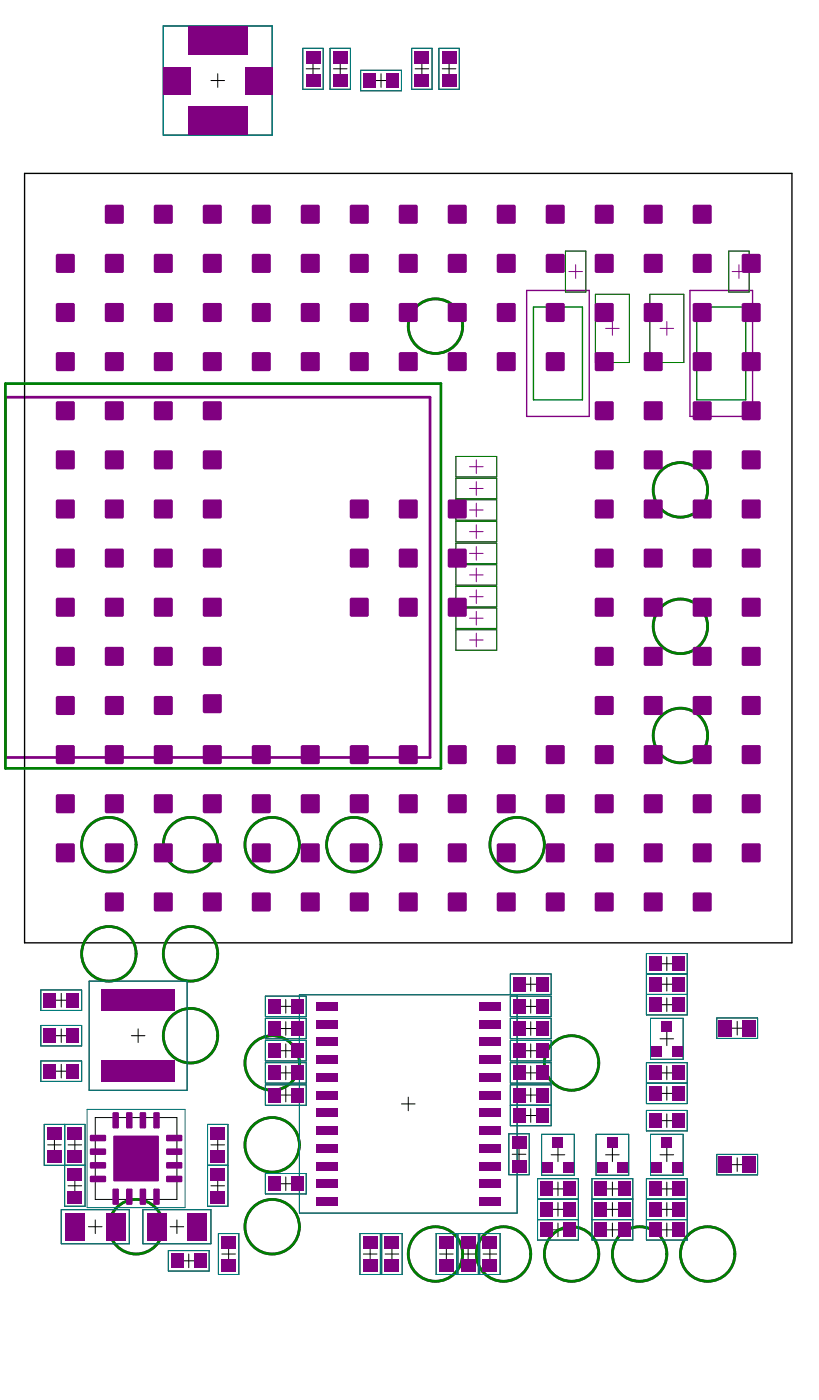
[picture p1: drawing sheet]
<svg xmlns="http://www.w3.org/2000/svg" width="100mm" height="171mm" viewBox="0 0 100 171" stroke-linecap="round" stroke-linejoin="round" font-family="sans-serif">
<g fill="none" stroke="#800080" stroke-width=".33">
<path d="M.7 48.4h51.7v44h-51.7z"/>
<circle cx="53.1" cy="39.8" r="3.3"/>
<circle cx="82.9" cy="59.7" r="3.3"/>
<circle cx="82.9" cy="76.4" r="3.3"/>
<circle cx="82.9" cy="89.7" r="3.3"/>
<circle cx="13.3" cy="116.3" r="3.3"/>
<circle cx="13.3" cy="103" r="3.3"/>
<circle cx="23.2" cy="116.3" r="3.3"/>
<circle cx="23.2" cy="103" r="3.3"/>
<circle cx="33.2" cy="103" r="3.3"/>
<circle cx="43.1" cy="103" r="3.3"/>
<circle cx="63" cy="103" r="3.3"/>
<circle cx="23.2" cy="126.3" r="3.3"/>
<circle cx="33.2" cy="129.6" r="3.3"/>
<circle cx="33.2" cy="139.6" r="3.3"/>
<circle cx="69.7" cy="129.6" r="3.3"/>
<circle cx="16.6" cy="149.6" r="3.3"/>
<circle cx="33.2" cy="149.6" r="3.3"/>
<circle cx="53.1" cy="152.9" r="3.3"/>
<circle cx="61.4" cy="152.9" r="3.3"/>
<circle cx="69.7" cy="152.9" r="3.3"/>
<circle cx="78" cy="152.9" r="3.3"/>
<circle cx="86.3" cy="152.9" r="3.3"/>
</g>
<g fill="none" stroke="#800080" stroke-width=".12">
<path d="M68.9 30.6h2.5v5h-2.5zM69.3 33.1h1.7M70.2 32.3v1.7M72.6 35.9h4.1v8.3h-4.1zM74.7 39.2v1.7M79.2 35.9h4.2v8.3h-4.2zM81.3 39.2v1.7M88.8 30.6h2.5v5h-2.5zM89.2 33.1h1.7M90.1 32.3v1.7M55.6 55.7h4.9v2.5h-4.9zM55.6 58.3h4.9v2.5h-4.9z"/>
<path d="M57.2 56.9h1.7M57.2 59.6h1.7M58.1 56.1v1.7M58.1 58.7v1.7M73.8 40.1h1.7M80.5 40.1h1.6M55.6 60.9h4.9v2.5h-4.9zM55.6 63.6h4.9v2.5h-4.9zM55.6 66.2h4.9v2.5h-4.9zM55.6 68.9h4.9v2.5h-4.9zM55.6 71.5h4.9v2.5h-4.9zM55.6 74.1h4.9v2.5h-4.9z"/>
<path d="M55.6 76.8h4.9v2.5h-4.9zM57.2 62.2h1.7M57.2 64.8h1.7M57.2 75.4h1.7M57.2 70.1h1.7M57.2 67.5h1.7M57.2 78.1h1.7M57.2 72.8h1.7M58.1 61.4v1.6M58.1 64v1.7M58.1 66.7v1.6M58.1 69.3v1.6"/>
<path d="M58.1 71.9v1.7M58.1 74.6v1.6M58.1 77.2v1.7"/>
</g>
<path d="M64.2 35.4h7.6v15.4h-7.6zM84.1 35.4h7.6v15.4h-7.6z" fill="none" stroke="#800080" stroke-width=".17"/>
<g fill="none" stroke="#000" stroke-width=".12">
<path d="M19.9 3.2h13.3v13.3h-13.3zM25.7 9.8h1.7M26.5 9v1.7M36.9 5.9h2.5v5h-2.5zM37.3 8.4h1.7M38.2 7.6v1.6M40.2 5.9h2.5v5h-2.5zM40.6 8.4h1.7M41.5 7.6v1.6M44 8.6h4.9v2.5h-4.9zM45.6 9.8h1.7M46.4 9v1.7"/>
<path d="M50.2 5.9h2.5v5h-2.5zM50.6 8.4h1.7M51.4 7.6v1.6M53.5 5.9h2.5v5h-2.5zM53.9 8.4h1.7M54.7 7.6v1.6M10.9 119.7h11.9v13.3h-11.9zM62.2 118.8h5v2.5h-5zM64.7 119.2v1.7M78.8 116.3h5v7.5h-5zM78.8 118.8h5M80.5 117.5h1.6"/>
<path d="M81.3 116.7v1.7M81.3 119.2v1.7M5 129.4h5v2.5h-5zM5 120.7h5v2.5h-5zM5 125.1h5v2.5h-5zM5.8 139.6h1.7M6.6 138.8v1.7M6.6 122h1.7M6.6 126.3h1.7M6.6 130.6h1.7M7.5 121.2v1.6M7.5 125.5v1.6"/>
<path d="M7.5 129.8v1.7M7.9 137.1v10h2.5v-10h-5v5h5M8.3 139.6h1.7M9.1 138.8v1.7M11.6 136.3h10v10h-10zM16 126.3h1.7M16.8 125.5v1.6M25.3 137.1h2.5v10h-2.5zM25.7 139.6h1.7M26.5 138.8v1.7M32.3 129.6h5v2.5h-5zM32.3 121.5h5v2.5h-5z"/>
<path d="M32.3 124.2h5v2.5h-5zM32.3 126.9h5v2.5h-5zM32.3 132.3h5v2.5h-5zM34 122.7h1.7M34 125.4h1.7M34 128.1h1.7M34 130.8h1.7M34 133.6h1.7M34.8 121.9v1.7M34.8 124.6v1.7M34.8 127.3v1.7M34.8 130v1.7"/>
<path d="M34.8 132.7v1.7M36.5 121.3h26.5v26.6h-26.5zM48.9 134.6h1.7M49.8 133.8v1.7M62 138.3h2.5v5h-2.5zM62.2 129.6h5v2.5h-5zM62.2 121.5h5v2.5h-5zM62.2 124.2h5v2.5h-5zM62.2 126.9h5v2.5h-5zM62.2 132.3h5v5h-5zM62.2 134.8h5M63.3 139.9v1.7"/>
<path d="M63.9 122.7h1.6M63.9 125.4h1.6M63.9 128.1h1.6M63.9 136h1.6M63.9 130.8h1.6M63.9 133.6h1.6M63.9 120h1.6M64.7 121.9v1.7M64.7 124.6v1.7M64.7 127.3v1.7M64.7 130v1.7M64.7 132.7v1.7"/>
<path d="M64.7 135.2v1.7M66 138.3h4v5h-4zM72.7 138.3h3.9v5h-3.9zM78.8 129.6h5v5h-5zM78.8 135.4h5v2.5h-5zM78.8 132.1h5M78.8 121.3h5M79.3 124.2h4v5h-4zM79.3 138.3h4v5h-4zM80.5 133.4h1.6M80.5 136.7h1.6M80.5 126.7h1.6"/>
<path d="M80.5 130.9h1.6M80.5 122.5h1.6M80.5 120h1.6M81.3 121.7v1.7M81.3 125.9v1.6M81.3 130v1.7M81.3 132.5v1.7M81.3 135.8v1.7M87.4 124.2h5v2.4h-5zM89 125.4h1.7M89.9 124.6v1.6M7.5 147.5h8.3v4.2h-8.3z"/>
<path d="M8.3 144.6h1.7M9.1 143.8v1.7M10.8 149.6h1.6M11.6 148.8v1.6M15.8 141.3h1.6M16.6 140.5v1.6M17.4 147.5h8.3v4.2h-8.3zM20.5 152.5h5v2.5h-5zM20.7 149.6h1.7M21.6 148.8v1.6M22.2 153.8h1.6M23 152.9v1.7"/>
<path d="M25.3 142.1h2.5M25.7 144.6h1.7M26.5 143.8v1.7M26.6 150.4h2.5v5h-2.5zM27 152.9h1.7M27.9 152.1v1.7M32.3 143.1h5v2.5h-5zM34 144.4h1.7M34.8 143.5v1.7M43.9 150.4h2.5v5h-2.5zM44.3 152.9h1.7M45.1 152.1v1.7"/>
<path d="M46.5 150.4h2.5v5h-2.5zM46.9 152.9h1.7M47.8 152.1v1.7M53.2 150.4h2.5v5h-2.5zM53.6 152.9h1.6M54.4 152.1v1.7M55.8 150.4h2.5v5h-2.5zM56.2 152.9h1.7M57.1 152.1v1.7M58.5 150.4h2.5v5h-2.5zM58.9 152.9h1.6M59.7 152.1v1.7"/>
<path d="M62.4 140.8h1.7M65.5 148.7h5M65.5 146.2h5M65.5 143.8h5v7.4h-5zM67.2 140.8h1.6M67.2 147.5h1.6M67.2 150h1.6M67.2 145h1.6M68 140v1.7M68 144.2v1.6M68 146.7v1.6M68 149.2v1.6"/>
<path d="M72.2 148.7h4.9M72.2 146.2h4.9M72.2 143.8h4.9v7.4h-4.9zM73.8 140.8h1.7M73.8 147.5h1.7M73.8 150h1.7M73.8 145h1.7M74.7 140v1.7M74.7 144.2v1.6M74.7 146.7v1.6M74.7 149.2v1.6M78.8 143.8h5v7.4h-5z"/>
<path d="M78.8 148.7h5M78.8 146.2h5M80.5 140.8h1.6M80.5 147.5h1.6M80.5 150h1.6M80.5 145h1.6M81.3 140v1.7M81.3 144.2v1.6M81.3 146.7v1.6M81.3 149.2v1.6M87.4 140.8h5v2.5h-5zM89 142h1.7"/>
<path d="M89.9 141.2v1.7"/>
</g>
<path d="M3 21.1h93.5v93.9h-93.5zM48.8 68.1h2M49.8 67.1v2" fill="none" stroke="#000" stroke-width=".17"/>
<g fill="none" stroke="#008000" stroke-width=".33">
<path d="M.7 46.8h53v46.9h-53z"/>
<circle cx="53.1" cy="39.8" r="3.3"/>
<circle cx="82.9" cy="59.7" r="3.3"/>
<circle cx="82.9" cy="76.4" r="3.3"/>
<circle cx="82.9" cy="89.7" r="3.3"/>
<circle cx="13.3" cy="116.3" r="3.3"/>
<circle cx="13.3" cy="103" r="3.3"/>
<circle cx="23.2" cy="116.3" r="3.3"/>
<circle cx="23.2" cy="103" r="3.3"/>
<circle cx="33.2" cy="103" r="3.3"/>
<circle cx="43.1" cy="103" r="3.3"/>
<circle cx="63" cy="103" r="3.3"/>
<circle cx="23.2" cy="126.3" r="3.3"/>
<circle cx="33.2" cy="129.6" r="3.3"/>
<circle cx="33.2" cy="139.6" r="3.3"/>
<circle cx="69.7" cy="129.6" r="3.3"/>
<circle cx="16.6" cy="149.6" r="3.3"/>
<circle cx="33.2" cy="149.6" r="3.3"/>
<circle cx="53.1" cy="152.9" r="3.3"/>
<circle cx="61.4" cy="152.9" r="3.3"/>
<circle cx="69.7" cy="152.9" r="3.3"/>
<circle cx="78" cy="152.9" r="3.3"/>
<circle cx="86.3" cy="152.9" r="3.3"/>
</g>
<g fill="none" stroke="#008000" stroke-width=".12">
<path d="M68.9 30.6h2.5v5h-2.5zM72.6 35.9h4.1v8.3h-4.1zM79.2 35.9h4.2v8.3h-4.2zM88.8 30.6h2.5v5h-2.5zM55.6 55.7h4.9v2.5h-4.9zM55.6 58.3h4.9v2.5h-4.9zM55.6 60.9h4.9v2.5h-4.9zM55.6 63.6h4.9v2.5h-4.9zM55.6 66.2h4.9v2.5h-4.9zM55.6 68.9h4.9v2.5h-4.9zM55.6 71.5h4.9v2.5h-4.9zM55.6 74.1h4.9v2.5h-4.9z"/>
<path d="M55.6 76.8h4.9v2.5h-4.9z"/>
</g>
<path d="M65 37.4h6v11.4h-6zM84.9 37.4h6v11.4h-6z" fill="none" stroke="#008000" stroke-width=".17"/>
<g fill="none" stroke="#008080" stroke-width=".12">
<path d="M36.9 5.9h2.5v5h-2.5zM40.2 5.9h2.5v5h-2.5zM44 8.6h4.9v2.5h-4.9zM50.2 5.9h2.5v5h-2.5zM53.5 5.9h2.5v5h-2.5zM10.9 119.7h11.9v13.3h-11.9zM62.2 118.8h5v2.5h-5zM78.8 116.3h5v7.5h-5zM78.8 118.8h5M5 129.4h5v2.5h-5zM5 120.7h5v2.5h-5zM5 125.1h5v2.5h-5z"/>
<path d="M7.9 137.1v10h2.5v-10h-5v5h5M10.6 135.3h12v12h-12zM25.3 137.1h2.5v10h-2.5zM32.3 129.6h5v2.5h-5zM32.3 121.5h5v2.5h-5zM32.3 124.2h5v2.5h-5zM32.3 126.9h5v2.5h-5zM32.3 132.3h5v2.5h-5zM36.5 121.3h26.5v26.6h-26.5zM62 138.3h2.5v5h-2.5zM62.2 129.6h5v2.5h-5zM62.2 121.5h5v2.5h-5z"/>
<path d="M62.2 124.2h5v2.5h-5zM62.2 126.9h5v2.5h-5zM62.2 132.3h5v5h-5zM62.2 134.8h5M66 138.3h4v5h-4zM72.7 138.3h3.9v5h-3.9zM78.8 132.1h5M78.8 129.6h5v5h-5zM78.8 135.4h5v2.5h-5zM78.8 121.3h5M79.3 138.3h4v5h-4zM79.3 124.2h4v5h-4z"/>
<path d="M87.4 124.2h5v2.4h-5zM7.5 147.5h8.3v4.2h-8.3zM17.4 147.5h8.3v4.2h-8.3zM20.5 152.5h5v2.5h-5zM25.3 142.1h2.5M26.6 150.4h2.5v5h-2.5zM32.3 143.1h5v2.5h-5zM43.9 150.4h2.5v5h-2.5zM46.5 150.4h2.5v5h-2.5zM53.2 150.4h2.5v5h-2.5zM55.8 150.4h2.5v5h-2.5zM58.5 150.4h2.5v5h-2.5z"/>
<path d="M65.5 148.7h5M65.5 146.2h5M65.5 143.8h5v7.4h-5zM72.2 148.7h4.9M72.2 146.2h4.9M72.2 143.8h4.9v7.4h-4.9zM78.8 143.8h5v7.4h-5zM78.8 148.7h5M78.8 146.2h5M87.4 140.8h5v2.5h-5z"/>
</g>
<path d="M19.9 3.2h13.3v13.3h-13.3z" fill="none" stroke="#008080" stroke-width=".17"/>
<g fill="#800080">
<path d="M12.4 120.7h8.9v2.6h-8.9z" fill-rule="evenodd"/>
<path d="M12.4 129.3h8.9v2.7h-8.9z" fill-rule="evenodd"/>
<path d="M5.3 121.1h1.5v1.8h-1.5z" fill-rule="evenodd"/>
<path d="M56.2 150.7h1.7v1.6h-1.7z" fill-rule="evenodd"/>
<path d="M56.2 153.6h1.7v1.6h-1.7z" fill-rule="evenodd"/>
<path d="M29.9 8.2h3.3v3.3h-3.3z" fill-rule="evenodd"/>
<path d="M22.9 3.2h7.3v3.5h-7.3z" fill-rule="evenodd"/>
<path d="M22.9 13h7.3v3.5h-7.3z" fill-rule="evenodd"/>
<path d="M19.9 8.2h3.3v3.3h-3.3z" fill-rule="evenodd"/>
<path d="M90.5 141h1.7v2h-1.7z" fill-rule="evenodd"/>
<path d="M87.5 141h1.7v2h-1.7z" fill-rule="evenodd"/>
<path d="M53.9 9h1.7v1.6h-1.7z" fill-rule="evenodd"/>
<path d="M53.9 6.2h1.7v1.5h-1.7z" fill-rule="evenodd"/>
<path d="M44.2 9h1.6v1.7h-1.6z" fill-rule="evenodd"/>
<path d="M47.1 9h1.6v1.7h-1.6z" fill-rule="evenodd"/>
<path d="M40.6 9h1.7v1.6h-1.7z" fill-rule="evenodd"/>
<path d="M40.6 6.2h1.7v1.5h-1.7z" fill-rule="evenodd"/>
<path d="M37.3 9h1.7v1.6h-1.7z" fill-rule="evenodd"/>
<path d="M37.3 6.2h1.7v1.5h-1.7z" fill-rule="evenodd"/>
<path d="M50.6 9h1.7v1.6h-1.7z" fill-rule="evenodd"/>
<path d="M50.6 6.2h1.7v1.5h-1.7z" fill-rule="evenodd"/>
<path d="M58.9 150.7h1.7v1.6h-1.7z" fill-rule="evenodd"/>
<path d="M58.9 153.6h1.7v1.6h-1.7z" fill-rule="evenodd"/>
<path d="M65.3 124.6h1.6v1.7h-1.6z" fill-rule="evenodd"/>
<path d="M79.1 132.5h1.5v1.7h-1.5z" fill-rule="evenodd"/>
<path d="M81.9 132.5h1.6v1.7h-1.6z" fill-rule="evenodd"/>
<path d="M79.1 135.8h1.5v1.7h-1.5z" fill-rule="evenodd"/>
<path d="M81.9 135.8h1.6v1.7h-1.6z" fill-rule="evenodd"/>
<path d="M79.4 141.7h1.3v1.3h-1.3z" fill-rule="evenodd"/>
<path d="M81.9 141.7h1.3v1.3h-1.3z" fill-rule="evenodd"/>
<path d="M80.6 138.7h1.4v1.3h-1.4z" fill-rule="evenodd"/>
<path d="M79.1 146.6h1.5v1.8h-1.5z" fill-rule="evenodd"/>
<path d="M81.9 146.6h1.6v1.8h-1.6z" fill-rule="evenodd"/>
<path d="M62.5 121.9h1.6v1.7h-1.6z" fill-rule="evenodd"/>
<path d="M65.3 121.9h1.6v1.7h-1.6z" fill-rule="evenodd"/>
<path d="M35.5 121.9h1.5v1.7h-1.5z" fill-rule="evenodd"/>
<path d="M32.6 121.9h1.6v1.7h-1.6z" fill-rule="evenodd"/>
<path d="M79.1 149.1h1.5v1.8h-1.5z" fill-rule="evenodd"/>
<path d="M81.9 149.1h1.6v1.8h-1.6z" fill-rule="evenodd"/>
<path d="M81.9 144.1h1.6v1.8h-1.6z" fill-rule="evenodd"/>
<path d="M79.1 144.1h1.5v1.8h-1.5z" fill-rule="evenodd"/>
<path d="M90.5 124.4h1.7v2h-1.7z" fill-rule="evenodd"/>
<path d="M87.5 124.4h1.7v2h-1.7z" fill-rule="evenodd"/>
<path d="M32.6 124.6h1.6v1.7h-1.6z" fill-rule="evenodd"/>
<path d="M35.5 124.6h1.5v1.7h-1.5z" fill-rule="evenodd"/>
<path d="M68.6 141.7h1.3v1.3h-1.3z" fill-rule="evenodd"/>
<path d="M67.4 138.7h1.3v1.3h-1.3z" fill-rule="evenodd"/>
<path d="M81.9 116.7h1.6v1.7h-1.6z" fill-rule="evenodd"/>
<path d="M79.1 116.7h1.5v1.7h-1.5z" fill-rule="evenodd"/>
<path d="M62.5 127.3h1.6v1.7h-1.6z" fill-rule="evenodd"/>
<path d="M65.3 127.3h1.6v1.7h-1.6z" fill-rule="evenodd"/>
<path d="M27 153.6h1.7v1.6h-1.7z" fill-rule="evenodd"/>
<path d="M27 150.7h1.7v1.6h-1.7z" fill-rule="evenodd"/>
<path d="M44.3 153.6h1.7v1.6h-1.7z" fill-rule="evenodd"/>
<path d="M44.3 150.7h1.7v1.6h-1.7z" fill-rule="evenodd"/>
<path d="M5.8 137.4h1.7v1.6h-1.7z" fill-rule="evenodd"/>
<path d="M5.8 140.3h1.7v1.5h-1.7z" fill-rule="evenodd"/>
<path d="M25.7 137.4h1.7v1.6h-1.7z" fill-rule="evenodd"/>
<path d="M25.7 140.3h1.7v1.5h-1.7z" fill-rule="evenodd"/>
<path d="M62.4 141.4h1.7v1.6h-1.7z" fill-rule="evenodd"/>
<path d="M62.4 138.6h1.7v1.5h-1.7z" fill-rule="evenodd"/>
<path d="M62.5 135.2h1.6v1.7h-1.6z" fill-rule="evenodd"/>
<path d="M65.3 135.2h1.6v1.7h-1.6z" fill-rule="evenodd"/>
<path d="M60.8 90.9h1.8l.3 .2v1.9l-.3 .2h-1.8l-.3-.2v-1.9z" fill-rule="evenodd"/>
<path d="M66.8 90.9h1.8l.2 .2v1.9l-.2 .2h-1.8l-.3-.2v-1.9z" fill-rule="evenodd"/>
<path d="M48.8 90.9h1.9l.2 .2v1.9l-.2 .2h-1.9l-.2-.2v-1.9z" fill-rule="evenodd"/>
<path d="M54.8 90.9h1.9l.2 .2v1.9l-.2 .2h-1.9l-.2-.2v-1.9z" fill-rule="evenodd"/>
<path d="M36.9 90.9h1.9l.2 .2v1.9l-.2 .2h-1.9l-.2-.2v-1.9z" fill-rule="evenodd"/>
<path d="M42.9 90.9h1.8l.3 .2v1.9l-.3 .2h-1.8l-.3-.2v-1.9z" fill-rule="evenodd"/>
<path d="M30.9 90.9h1.9l.2 .2v1.9l-.2 .2h-1.9l-.2-.2v-1.9z" fill-rule="evenodd"/>
<path d="M72.7 48.9h1.9l.2 .3v1.8l-.2 .3h-1.9l-.2-.3v-1.8z" fill-rule="evenodd"/>
<path d="M72.7 54.9h1.9l.2 .3v1.8l-.2 .3h-1.9l-.2-.3v-1.8z" fill-rule="evenodd"/>
<path d="M72.7 66.9h1.9l.2 .2v1.9l-.2 .2h-1.9l-.2-.2v-1.9z" fill-rule="evenodd"/>
<path d="M72.7 60.9h1.9l.2 .2v1.9l-.2 .2h-1.9l-.2-.2v-1.9z" fill-rule="evenodd"/>
<path d="M72.7 78.9h1.9l.2 .2v1.9l-.2 .2h-1.9l-.2-.2v-1.9z" fill-rule="evenodd"/>
<path d="M72.7 84.9h1.9l.2 .2v1.9l-.2 .2h-1.9l-.2-.2v-1.9z" fill-rule="evenodd"/>
<path d="M72.7 72.9h1.9l.2 .2v1.9l-.2 .2h-1.9l-.2-.2v-1.9z" fill-rule="evenodd"/>
<path d="M66.8 42.9h1.8l.2 .3v1.8l-.2 .3h-1.8l-.3-.3v-1.8z" fill-rule="evenodd"/>
<path d="M60.8 42.9h1.8l.3 .3v1.8l-.3 .3h-1.8l-.3-.3v-1.8z" fill-rule="evenodd"/>
<path d="M54.8 42.9h1.9l.2 .3v1.8l-.2 .3h-1.9l-.2-.3v-1.8z" fill-rule="evenodd"/>
<path d="M48.8 42.9h1.9l.2 .3v1.8l-.2 .3h-1.9l-.2-.3v-1.8z" fill-rule="evenodd"/>
<path d="M36.9 42.9h1.9l.2 .3v1.8l-.2 .3h-1.9l-.2-.3v-1.8z" fill-rule="evenodd"/>
<path d="M42.9 42.9h1.8l.3 .3v1.8l-.3 .3h-1.8l-.3-.3v-1.8z" fill-rule="evenodd"/>
<path d="M30.9 42.9h1.9l.2 .3v1.8l-.2 .3h-1.9l-.2-.3v-1.8z" fill-rule="evenodd"/>
<path d="M24.9 84.7h1.9l.2 .2v1.9l-.2 .2h-1.9l-.2-.2v-1.9z" fill-rule="evenodd"/>
<path d="M24.9 78.9h1.9l.2 .2v1.9l-.2 .2h-1.9l-.2-.2v-1.9z" fill-rule="evenodd"/>
<path d="M24.9 72.9h1.9l.2 .2v1.9l-.2 .2h-1.9l-.2-.2v-1.9z" fill-rule="evenodd"/>
<path d="M24.9 66.9h1.9l.2 .2v1.9l-.2 .2h-1.9l-.2-.2v-1.9z" fill-rule="evenodd"/>
<path d="M24.9 60.9h1.9l.2 .2v1.9l-.2 .2h-1.9l-.2-.2v-1.9z" fill-rule="evenodd"/>
<path d="M24.9 54.9h1.9l.2 .3v1.8l-.2 .3h-1.9l-.2-.3v-1.8z" fill-rule="evenodd"/>
<path d="M24.9 48.9h1.9l.2 .3v1.8l-.2 .3h-1.9l-.2-.3v-1.8z" fill-rule="evenodd"/>
<path d="M84.7 25h1.8l.3 .2v1.9l-.3 .2h-1.8l-.3-.2v-1.9z" fill-rule="evenodd"/>
<path d="M90.6 31h1.9l.2 .2v1.9l-.2 .2h-1.9l-.2-.2v-1.9z" fill-rule="evenodd"/>
<path d="M84.7 31h1.8l.3 .2v1.9l-.3 .2h-1.8l-.3-.2v-1.9z" fill-rule="evenodd"/>
<path d="M90.6 42.9h1.9l.2 .3v1.8l-.2 .3h-1.9l-.2-.3v-1.8z" fill-rule="evenodd"/>
<path d="M90.6 36.9h1.9l.2 .3v1.8l-.2 .3h-1.9l-.2-.3v-1.8z" fill-rule="evenodd"/>
<path d="M78.5 31.2l.2-.2h1.9l.2 .2v1.9l-.2 .2h-1.9l-.2-.2z" fill-rule="evenodd"/>
<path d="M84.7 36.9h1.8l.3 .3v1.8l-.3 .3h-1.8l-.3-.3v-1.8z" fill-rule="evenodd"/>
<path d="M78.7 25h1.9l.2 .2v1.9l-.2 .2h-1.9l-.2-.2v-1.9z" fill-rule="evenodd"/>
<path d="M84.7 42.9h1.8l.3 .3v1.8l-.3 .3h-1.8l-.3-.3v-1.8z" fill-rule="evenodd"/>
<path d="M78.5 37.2l.2-.3h1.9l.2 .3v1.8l-.2 .3h-1.9l-.2-.3z" fill-rule="evenodd"/>
<path d="M90.6 48.9h1.9l.2 .3v1.8l-.2 .3h-1.9l-.2-.3v-1.8z" fill-rule="evenodd"/>
<path d="M90.6 54.9h1.9l.2 .3v1.8l-.2 .3h-1.9l-.2-.3v-1.8z" fill-rule="evenodd"/>
<path d="M84.7 48.9h1.8l.3 .3v1.8l-.3 .3h-1.8l-.3-.3v-1.8z" fill-rule="evenodd"/>
<path d="M90.6 66.9h1.9l.2 .2v1.9l-.2 .2h-1.9l-.2-.2v-1.9z" fill-rule="evenodd"/>
<path d="M90.6 60.9h1.9l.2 .2v1.9l-.2 .2h-1.9l-.2-.2v-1.9z" fill-rule="evenodd"/>
<path d="M78.5 49.2l.2-.3h1.9l.2 .3v1.8l-.2 .3h-1.9l-.2-.3z" fill-rule="evenodd"/>
<path d="M84.7 54.9h1.8l.3 .3v1.8l-.3 .3h-1.8l-.3-.3v-1.8z" fill-rule="evenodd"/>
<path d="M78.7 42.9h1.9l.2 .3v1.8l-.2 .3h-1.9l-.2-.3v-1.8z" fill-rule="evenodd"/>
<path d="M84.7 60.9h1.8l.3 .2v1.9l-.3 .2h-1.8l-.3-.2v-1.9z" fill-rule="evenodd"/>
<path d="M78.7 54.9h1.9l.2 .3v1.8l-.2 .3h-1.9l-.2-.3v-1.8z" fill-rule="evenodd"/>
<path d="M66.8 25h1.8l.2 .2v1.9l-.2 .2h-1.8l-.3-.2v-1.9z" fill-rule="evenodd"/>
<path d="M72.7 25h1.9l.2 .2v1.9l-.2 .2h-1.9l-.2-.2v-1.9z" fill-rule="evenodd"/>
<path d="M60.8 25h1.8l.3 .2v1.9l-.3 .2h-1.8l-.3-.2v-1.9z" fill-rule="evenodd"/>
<path d="M72.7 31h1.9l.2 .2v1.9l-.2 .2h-1.9l-.2-.2v-1.9z" fill-rule="evenodd"/>
<path d="M66.5 31.2l.3-.2h1.8l.2 .2v1.9l-.2 .2h-1.8l-.3-.2z" fill-rule="evenodd"/>
<path d="M54.8 25h1.9l.2 .2v1.9l-.2 .2h-1.9l-.2-.2v-1.9z" fill-rule="evenodd"/>
<path d="M60.5 31.2l.3-.2h1.8l.3 .2v1.9l-.3 .2h-1.8l-.3-.2z" fill-rule="evenodd"/>
<path d="M48.8 25h1.9l.2 .2v1.9l-.2 .2h-1.9l-.2-.2v-1.9z" fill-rule="evenodd"/>
<path d="M54.8 31h1.9l.2 .2v1.9l-.2 .2h-1.9l-.2-.2v-1.9z" fill-rule="evenodd"/>
<path d="M42.9 31h1.8l.3 .2v1.9l-.3 .2h-1.8l-.3-.2v-1.9z" fill-rule="evenodd"/>
<path d="M72.7 36.9h1.9l.2 .3v1.8l-.2 .3h-1.9l-.2-.3v-1.8z" fill-rule="evenodd"/>
<path d="M72.7 42.9h1.9l.2 .3v1.8l-.2 .3h-1.9l-.2-.3v-1.8z" fill-rule="evenodd"/>
<path d="M66.5 37.2l.3-.3h1.8l.2 .3v1.8l-.2 .3h-1.8l-.3-.3z" fill-rule="evenodd"/>
<path d="M78.5 67.1l.2-.2h1.9l.2 .2v1.9l-.2 .2h-1.9l-.2-.2z" fill-rule="evenodd"/>
<path d="M78.7 60.9h1.9l.2 .2v1.9l-.2 .2h-1.9l-.2-.2v-1.9z" fill-rule="evenodd"/>
<path d="M60.5 37.2l.3-.3h1.8l.3 .3v1.8l-.3 .3h-1.8l-.3-.3z" fill-rule="evenodd"/>
<path d="M48.6 31.2l.2-.2h1.9l.2 .2v1.9l-.2 .2h-1.9l-.2-.2z" fill-rule="evenodd"/>
<path d="M54.8 36.9h1.9l.2 .3v1.8l-.2 .3h-1.9l-.2-.3v-1.8z" fill-rule="evenodd"/>
<path d="M48.6 37.2l.2-.3h1.9l.2 .3v1.8l-.2 .3h-1.9l-.2-.3z" fill-rule="evenodd"/>
<path d="M90.6 78.9h1.9l.2 .2v1.9l-.2 .2h-1.9l-.2-.2v-1.9z" fill-rule="evenodd"/>
<path d="M90.6 84.9h1.9l.2 .2v1.9l-.2 .2h-1.9l-.2-.2v-1.9z" fill-rule="evenodd"/>
<path d="M90.6 72.9h1.9l.2 .2v1.9l-.2 .2h-1.9l-.2-.2v-1.9z" fill-rule="evenodd"/>
<path d="M84.7 72.9h1.8l.3 .2v1.9l-.3 .2h-1.8l-.3-.2v-1.9z" fill-rule="evenodd"/>
<path d="M84.7 78.9h1.8l.3 .2v1.9l-.3 .2h-1.8l-.3-.2v-1.9z" fill-rule="evenodd"/>
<path d="M84.7 66.9h1.8l.3 .2v1.9l-.3 .2h-1.8l-.3-.2v-1.9z" fill-rule="evenodd"/>
<path d="M84.7 84.9h1.8l.3 .2v1.9l-.3 .2h-1.8l-.3-.2v-1.9z" fill-rule="evenodd"/>
<path d="M78.5 79.1l.2-.2h1.9l.2 .2v1.9l-.2 .2h-1.9l-.2-.2z" fill-rule="evenodd"/>
<path d="M90.6 90.9h1.9l.2 .2v1.9l-.2 .2h-1.9l-.2-.2v-1.9z" fill-rule="evenodd"/>
<path d="M90.6 96.9h1.9l.2 .2v1.9l-.2 .2h-1.9l-.2-.2v-1.9z" fill-rule="evenodd"/>
<path d="M84.7 90.9h1.8l.3 .2v1.9l-.3 .2h-1.8l-.3-.2v-1.9z" fill-rule="evenodd"/>
<path d="M90.6 102.8h1.9l.2 .3v1.8l-.2 .3h-1.9l-.2-.3v-1.8z" fill-rule="evenodd"/>
<path d="M84.7 108.8h1.8l.3 .3v1.8l-.3 .3h-1.8l-.3-.3v-1.8z" fill-rule="evenodd"/>
<path d="M78.7 90.9h1.9l.2 .2v1.9l-.2 .2h-1.9l-.2-.2v-1.9z" fill-rule="evenodd"/>
<path d="M84.7 96.9h1.8l.3 .2v1.9l-.3 .2h-1.8l-.3-.2v-1.9z" fill-rule="evenodd"/>
<path d="M78.7 84.9h1.9l.2 .2v1.9l-.2 .2h-1.9l-.2-.2v-1.9z" fill-rule="evenodd"/>
<path d="M84.7 102.8h1.8l.3 .3v1.8l-.3 .3h-1.8l-.3-.3v-1.8z" fill-rule="evenodd"/>
<path d="M78.5 109.1l.2-.3h1.9l.2 .3v1.8l-.2 .3h-1.9l-.2-.3z" fill-rule="evenodd"/>
<path d="M78.7 72.9h1.9l.2 .2v1.9l-.2 .2h-1.9l-.2-.2v-1.9z" fill-rule="evenodd"/>
<path d="M78.5 97.1l.2-.2h1.9l.2 .2v1.9l-.2 .2h-1.9l-.2-.2z" fill-rule="evenodd"/>
<path d="M72.7 90.9h1.9l.2 .2v1.9l-.2 .2h-1.9l-.2-.2v-1.9z" fill-rule="evenodd"/>
<path d="M72.7 102.8h1.9l.2 .3v1.8l-.2 .3h-1.9l-.2-.3v-1.8z" fill-rule="evenodd"/>
<path d="M72.7 96.9h1.9l.2 .2v1.9l-.2 .2h-1.9l-.2-.2v-1.9z" fill-rule="evenodd"/>
<path d="M60.5 97.1l.3-.2h1.8l.3 .2v1.9l-.3 .2h-1.8l-.3-.2z" fill-rule="evenodd"/>
<path d="M66.5 97.1l.3-.2h1.8l.2 .2v1.9l-.2 .2h-1.8l-.3-.2z" fill-rule="evenodd"/>
<path d="M48.6 97.1l.2-.2h1.9l.2 .2v1.9l-.2 .2h-1.9l-.2-.2z" fill-rule="evenodd"/>
<path d="M66.8 102.8h1.8l.2 .3v1.8l-.2 .3h-1.8l-.3-.3v-1.8z" fill-rule="evenodd"/>
<path d="M54.8 96.9h1.9l.2 .2v1.9l-.2 .2h-1.9l-.2-.2v-1.9z" fill-rule="evenodd"/>
<path d="M78.7 102.8h1.9l.2 .3v1.8l-.2 .3h-1.9l-.2-.3v-1.8z" fill-rule="evenodd"/>
<path d="M72.7 108.8h1.9l.2 .3v1.8l-.2 .3h-1.9l-.2-.3v-1.8z" fill-rule="evenodd"/>
<path d="M60.8 102.8h1.8l.3 .3v1.8l-.3 .3h-1.8l-.3-.3v-1.8z" fill-rule="evenodd"/>
<path d="M66.5 109.1l.3-.3h1.8l.2 .3v1.8l-.2 .3h-1.8l-.3-.3z" fill-rule="evenodd"/>
<path d="M60.5 109.1l.3-.3h1.8l.3 .3v1.8l-.3 .3h-1.8l-.3-.3z" fill-rule="evenodd"/>
<path d="M54.8 102.8h1.9l.2 .3v1.8l-.2 .3h-1.9l-.2-.3v-1.8z" fill-rule="evenodd"/>
<path d="M48.8 102.8h1.9l.2 .3v1.8l-.2 .3h-1.9l-.2-.3v-1.8z" fill-rule="evenodd"/>
<path d="M54.8 108.8h1.9l.2 .3v1.8l-.2 .3h-1.9l-.2-.3v-1.8z" fill-rule="evenodd"/>
<path d="M48.6 109.1l.2-.3h1.9l.2 .3v1.8l-.2 .3h-1.9l-.2-.3z" fill-rule="evenodd"/>
<path d="M36.9 25h1.9l.2 .2v1.9l-.2 .2h-1.9l-.2-.2v-1.9z" fill-rule="evenodd"/>
<path d="M42.9 25h1.8l.3 .2v1.9l-.3 .2h-1.8l-.3-.2v-1.9z" fill-rule="evenodd"/>
<path d="M30.9 25h1.9l.2 .2v1.9l-.2 .2h-1.9l-.2-.2v-1.9z" fill-rule="evenodd"/>
<path d="M36.7 31.2l.2-.2h1.9l.2 .2v1.9l-.2 .2h-1.9l-.2-.2z" fill-rule="evenodd"/>
<path d="M30.7 31.2l.2-.2h1.9l.2 .2v1.9l-.2 .2h-1.9l-.2-.2z" fill-rule="evenodd"/>
<path d="M24.9 25h1.9l.2 .2v1.9l-.2 .2h-1.9l-.2-.2v-1.9z" fill-rule="evenodd"/>
<path d="M24.9 31h1.9l.2 .2v1.9l-.2 .2h-1.9l-.2-.2v-1.9z" fill-rule="evenodd"/>
<path d="M19 25h1.8l.3 .2v1.9l-.3 .2h-1.8l-.3-.2v-1.9z" fill-rule="evenodd"/>
<path d="M36.7 37.2l.2-.3h1.9l.2 .3v1.8l-.2 .3h-1.9l-.2-.3z" fill-rule="evenodd"/>
<path d="M42.9 36.9h1.8l.3 .3v1.8l-.3 .3h-1.8l-.3-.3v-1.8z" fill-rule="evenodd"/>
<path d="M30.7 37.2l.2-.3h1.9l.2 .3v1.8l-.2 .3h-1.9l-.2-.3z" fill-rule="evenodd"/>
<path d="M24.9 42.9h1.9l.2 .3v1.8l-.2 .3h-1.9l-.2-.3v-1.8z" fill-rule="evenodd"/>
<path d="M24.9 36.9h1.9l.2 .3v1.8l-.2 .3h-1.9l-.2-.3v-1.8z" fill-rule="evenodd"/>
<path d="M18.7 37.2l.3-.3h1.8l.3 .3v1.8l-.3 .3h-1.8l-.3-.3z" fill-rule="evenodd"/>
<path d="M19 54.9h1.8l.3 .3v1.8l-.3 .3h-1.8l-.3-.3v-1.8z" fill-rule="evenodd"/>
<path d="M18.7 31.2l.3-.2h1.8l.3 .2v1.9l-.3 .2h-1.8l-.3-.2z" fill-rule="evenodd"/>
<path d="M18.7 67.1l.3-.2h1.8l.3 .2v1.9l-.3 .2h-1.8l-.3-.2z" fill-rule="evenodd"/>
<path d="M19 60.9h1.8l.3 .2v1.9l-.3 .2h-1.8l-.3-.2v-1.9z" fill-rule="evenodd"/>
<path d="M12.8 31.2l.2-.2h1.9l.2 .2v1.9l-.2 .2h-1.9l-.2-.2z" fill-rule="evenodd"/>
<path d="M12.8 37.2l.2-.3h1.9l.2 .3v1.8l-.2 .3h-1.9l-.2-.3z" fill-rule="evenodd"/>
<path d="M13 25h1.9l.2 .2v1.9l-.2 .2h-1.9l-.2-.2v-1.9z" fill-rule="evenodd"/>
<path d="M18.7 49.2l.3-.3h1.8l.3 .3v1.8l-.3 .3h-1.8l-.3-.3z" fill-rule="evenodd"/>
<path d="M19 42.9h1.8l.3 .3v1.8l-.3 .3h-1.8l-.3-.3v-1.8z" fill-rule="evenodd"/>
<path d="M7 31h1.9l.2 .2v1.9l-.2 .2h-1.9l-.2-.2v-1.9z" fill-rule="evenodd"/>
<path d="M7 36.9h1.9l.2 .3v1.8l-.2 .3h-1.9l-.2-.3v-1.8z" fill-rule="evenodd"/>
<path d="M13 42.9h1.9l.2 .3v1.8l-.2 .3h-1.9l-.2-.3v-1.8z" fill-rule="evenodd"/>
<path d="M7 42.9h1.9l.2 .3v1.8l-.2 .3h-1.9l-.2-.3v-1.8z" fill-rule="evenodd"/>
<path d="M13 54.9h1.9l.2 .3v1.8l-.2 .3h-1.9l-.2-.3v-1.8z" fill-rule="evenodd"/>
<path d="M13 60.9h1.9l.2 .2v1.9l-.2 .2h-1.9l-.2-.2v-1.9z" fill-rule="evenodd"/>
<path d="M12.8 49.2l.2-.3h1.9l.2 .3v1.8l-.2 .3h-1.9l-.2-.3z" fill-rule="evenodd"/>
<path d="M19 72.9h1.8l.3 .2v1.9l-.3 .2h-1.8l-.3-.2v-1.9z" fill-rule="evenodd"/>
<path d="M12.8 67.1l.2-.2h1.9l.2 .2v1.9l-.2 .2h-1.9l-.2-.2z" fill-rule="evenodd"/>
<path d="M7 54.9h1.9l.2 .3v1.8l-.2 .3h-1.9l-.2-.3v-1.8z" fill-rule="evenodd"/>
<path d="M7 48.9h1.9l.2 .3v1.8l-.2 .3h-1.9l-.2-.3v-1.8z" fill-rule="evenodd"/>
<path d="M7 66.9h1.9l.2 .2v1.9l-.2 .2h-1.9l-.2-.2v-1.9z" fill-rule="evenodd"/>
<path d="M7 60.9h1.9l.2 .2v1.9l-.2 .2h-1.9l-.2-.2v-1.9z" fill-rule="evenodd"/>
<path d="M36.7 97.1l.2-.2h1.9l.2 .2v1.9l-.2 .2h-1.9l-.2-.2z" fill-rule="evenodd"/>
<path d="M42.9 96.9h1.8l.3 .2v1.9l-.3 .2h-1.8l-.3-.2v-1.9z" fill-rule="evenodd"/>
<path d="M24.9 90.9h1.9l.2 .2v1.9l-.2 .2h-1.9l-.2-.2v-1.9z" fill-rule="evenodd"/>
<path d="M42.9 102.8h1.8l.3 .3v1.8l-.3 .3h-1.8l-.3-.3v-1.8z" fill-rule="evenodd"/>
<path d="M30.7 97.1l.2-.2h1.9l.2 .2v1.9l-.2 .2h-1.9l-.2-.2z" fill-rule="evenodd"/>
<path d="M19 90.9h1.8l.3 .2v1.9l-.3 .2h-1.8l-.3-.2v-1.9z" fill-rule="evenodd"/>
<path d="M24.9 96.9h1.9l.2 .2v1.9l-.2 .2h-1.9l-.2-.2v-1.9z" fill-rule="evenodd"/>
<path d="M18.7 79.1l.3-.2h1.8l.3 .2v1.9l-.3 .2h-1.8l-.3-.2z" fill-rule="evenodd"/>
<path d="M36.9 102.8h1.9l.2 .3v1.8l-.2 .3h-1.9l-.2-.3v-1.8z" fill-rule="evenodd"/>
<path d="M42.9 108.8h1.8l.3 .3v1.8l-.3 .3h-1.8l-.3-.3v-1.8z" fill-rule="evenodd"/>
<path d="M30.9 102.8h1.9l.2 .3v1.8l-.2 .3h-1.9l-.2-.3v-1.8z" fill-rule="evenodd"/>
<path d="M36.7 109.1l.2-.3h1.9l.2 .3v1.8l-.2 .3h-1.9l-.2-.3z" fill-rule="evenodd"/>
<path d="M30.7 109.1l.2-.3h1.9l.2 .3v1.8l-.2 .3h-1.9l-.2-.3z" fill-rule="evenodd"/>
<path d="M24.9 108.8h1.9l.2 .3v1.8l-.2 .3h-1.9l-.2-.3v-1.8z" fill-rule="evenodd"/>
<path d="M24.9 102.8h1.9l.2 .3v1.8l-.2 .3h-1.9l-.2-.3v-1.8z" fill-rule="evenodd"/>
<path d="M12.8 79.1l.2-.2h1.9l.2 .2v1.9l-.2 .2h-1.9l-.2-.2z" fill-rule="evenodd"/>
<path d="M19 84.9h1.8l.3 .2v1.9l-.3 .2h-1.8l-.3-.2v-1.9z" fill-rule="evenodd"/>
<path d="M13 72.9h1.9l.2 .2v1.9l-.2 .2h-1.9l-.2-.2v-1.9z" fill-rule="evenodd"/>
<path d="M13 90.9h1.9l.2 .2v1.9l-.2 .2h-1.9l-.2-.2v-1.9z" fill-rule="evenodd"/>
<path d="M13 84.9h1.9l.2 .2v1.9l-.2 .2h-1.9l-.2-.2v-1.9z" fill-rule="evenodd"/>
<path d="M7 78.9h1.9l.2 .2v1.9l-.2 .2h-1.9l-.2-.2v-1.9z" fill-rule="evenodd"/>
<path d="M7 84.9h1.9l.2 .2v1.9l-.2 .2h-1.9l-.2-.2v-1.9z" fill-rule="evenodd"/>
<path d="M7 72.9h1.9l.2 .2v1.9l-.2 .2h-1.9l-.2-.2v-1.9z" fill-rule="evenodd"/>
<path d="M18.7 97.1l.3-.2h1.8l.3 .2v1.9l-.3 .2h-1.8l-.3-.2z" fill-rule="evenodd"/>
<path d="M19 102.8h1.8l.3 .3v1.8l-.3 .3h-1.8l-.3-.3v-1.8z" fill-rule="evenodd"/>
<path d="M12.8 97.1l.2-.2h1.9l.2 .2v1.9l-.2 .2h-1.9l-.2-.2z" fill-rule="evenodd"/>
<path d="M18.7 109.1l.3-.3h1.8l.3 .3v1.8l-.3 .3h-1.8l-.3-.3z" fill-rule="evenodd"/>
<path d="M12.8 109.1l.2-.3h1.9l.2 .3v1.8l-.2 .3h-1.9l-.2-.3z" fill-rule="evenodd"/>
<path d="M7 96.9h1.9l.2 .2v1.9l-.2 .2h-1.9l-.2-.2v-1.9z" fill-rule="evenodd"/>
<path d="M7 90.9h1.9l.2 .2v1.9l-.2 .2h-1.9l-.2-.2v-1.9z" fill-rule="evenodd"/>
<path d="M13 102.8h1.9l.2 .3v1.8l-.2 .3h-1.9l-.2-.3v-1.8z" fill-rule="evenodd"/>
<path d="M7 102.8h1.9l.2 .3v1.8l-.2 .3h-1.9l-.2-.3v-1.8z" fill-rule="evenodd"/>
<path d="M42.9 66.9h1.8l.3 .2v1.9l-.3 .2h-1.8l-.3-.2v-1.9z" fill-rule="evenodd"/>
<path d="M42.9 60.9h1.8l.3 .2v1.9l-.3 .2h-1.8l-.3-.2v-1.9z" fill-rule="evenodd"/>
<path d="M42.9 72.9h1.8l.3 .2v1.9l-.3 .2h-1.8l-.3-.2v-1.9z" fill-rule="evenodd"/>
<path d="M54.8 60.9h1.9l.2 .2v1.9l-.2 .2h-1.9l-.2-.2v-1.9z" fill-rule="evenodd"/>
<path d="M48.6 67.1l.2-.2h1.9l.2 .2v1.9l-.2 .2h-1.9l-.2-.2z" fill-rule="evenodd"/>
<path d="M48.8 60.9h1.9l.2 .2v1.9l-.2 .2h-1.9l-.2-.2v-1.9z" fill-rule="evenodd"/>
<path d="M54.8 72.9h1.9l.2 .2v1.9l-.2 .2h-1.9l-.2-.2v-1.9z" fill-rule="evenodd"/>
<path d="M54.8 66.9h1.9l.2 .2v1.9l-.2 .2h-1.9l-.2-.2v-1.9z" fill-rule="evenodd"/>
<path d="M48.8 72.9h1.9l.2 .2v1.9l-.2 .2h-1.9l-.2-.2v-1.9z" fill-rule="evenodd"/>
<path d="M8.1 121.1h1.6v1.8h-1.6z" fill-rule="evenodd"/>
<path d="M20.4 138.4h1.7l.1 .2v.4l-.1 .2h-1.7l-.2-.2v-.4z" fill-rule="evenodd"/>
<path d="M8.3 142.4h1.7v1.6h-1.7z" fill-rule="evenodd"/>
<path d="M13.9 135.6h.4l.2 .2v1.7l-.2 .1h-.4l-.2-.1v-1.7z" fill-rule="evenodd"/>
<path d="M11.1 141.7h1.7l.1 .2v.5l-.1 .1h-1.7l-.2-.1v-.5z" fill-rule="evenodd"/>
<path d="M8.3 145.3h1.7v1.5h-1.7z" fill-rule="evenodd"/>
<path d="M15.5 145h.5l.2 .1v1.7l-.2 .2h-.5l-.1-.2v-1.7z" fill-rule="evenodd"/>
<path d="M20.4 143.4h1.7l.1 .2v.4l-.1 .2h-1.7l-.2-.2v-.4z" fill-rule="evenodd"/>
<path d="M10.9 138.6l.2-.2h1.7l.1 .2v.4l-.1 .2h-1.7l-.2-.2z" fill-rule="evenodd"/>
<path d="M75.3 149.1h1.6v1.8h-1.6z" fill-rule="evenodd"/>
<path d="M72.4 149.1h1.6v1.8h-1.6z" fill-rule="evenodd"/>
<path d="M10.9 143.6l.2-.2h1.7l.1 .2v.4l-.1 .2h-1.7l-.2-.2z" fill-rule="evenodd"/>
<path d="M13.9 138.5h5.3l.2 .1v5.3l-.2 .2h-5.3l-.1-.2v-5.3z" fill-rule="evenodd"/>
<path d="M20.4 141.7h1.7l.1 .2v.5l-.1 .1h-1.7l-.2-.1v-.5z" fill-rule="evenodd"/>
<path d="M18.8 145h.5l.2 .1v1.7l-.2 .2h-.5l-.1-.2v-1.7z" fill-rule="evenodd"/>
<path d="M17.2 135.6h.4l.2 .2v1.7l-.2 .1h-.4l-.2-.1v-1.7z" fill-rule="evenodd"/>
<path d="M20.4 140.1h1.7l.1 .1v.5l-.1 .2h-1.7l-.2-.2v-.5z" fill-rule="evenodd"/>
<path d="M65.8 144.1h1.6v1.8h-1.6z" fill-rule="evenodd"/>
<path d="M68.7 144.1h1.5v1.8h-1.5z" fill-rule="evenodd"/>
<path d="M10.9 140.2l.2-.1h1.7l.1 .1v.5l-.1 .2h-1.7l-.2-.2z" fill-rule="evenodd"/>
<path d="M23.7 152.9h1.5v1.7h-1.5z" fill-rule="evenodd"/>
<path d="M79.4 127.5h1.3v1.4h-1.3z" fill-rule="evenodd"/>
<path d="M81.9 130h1.6v1.7h-1.6z" fill-rule="evenodd"/>
<path d="M79.1 130h1.5v1.7h-1.5z" fill-rule="evenodd"/>
<path d="M46.9 150.7h1.7v1.6h-1.7z" fill-rule="evenodd"/>
<path d="M46.9 153.6h1.7v1.6h-1.7z" fill-rule="evenodd"/>
<path d="M58.4 133.1h2.6v1h-2.6z" fill-rule="evenodd"/>
<path d="M58.4 130.9h2.6v1h-2.6z" fill-rule="evenodd"/>
<path d="M18.7 135.8l.1-.2h.5l.2 .2v1.7l-.2 .1h-.5l-.1-.1z" fill-rule="evenodd"/>
<path d="M15.4 135.8l.1-.2h.5l.2 .2v1.7l-.2 .1h-.5l-.1-.1z" fill-rule="evenodd"/>
<path d="M17.2 145h.4l.2 .1v1.7l-.2 .2h-.4l-.2-.2v-1.7z" fill-rule="evenodd"/>
<path d="M58.4 128.7h2.6v1h-2.6z" fill-rule="evenodd"/>
<path d="M58.4 135.2h2.6v1h-2.6z" fill-rule="evenodd"/>
<path d="M58.4 137.4h2.6v1h-2.6z" fill-rule="evenodd"/>
<path d="M58.4 139.5h2.6v1h-2.6z" fill-rule="evenodd"/>
<path d="M13.9 145h.4l.2 .1v1.7l-.2 .2h-.4l-.2-.2v-1.7z" fill-rule="evenodd"/>
<path d="M20.8 152.9h1.6v1.7h-1.6z" fill-rule="evenodd"/>
<path d="M65.3 119.2h1.6v1.7h-1.6z" fill-rule="evenodd"/>
<path d="M62.5 119.2h1.6v1.7h-1.6z" fill-rule="evenodd"/>
<path d="M79.1 119.2h1.5v1.7h-1.5z" fill-rule="evenodd"/>
<path d="M81.9 119.2h1.6v1.7h-1.6z" fill-rule="evenodd"/>
<path d="M8 147.9h2.3v3.4h-2.3z" fill-rule="evenodd"/>
<path d="M12.9 147.9h2.4v3.4h-2.4z" fill-rule="evenodd"/>
<path d="M22.9 147.9h2.3v3.4h-2.3z" fill-rule="evenodd"/>
<path d="M17.9 147.9h2.3v3.4h-2.3z" fill-rule="evenodd"/>
<path d="M25.7 142.4h1.7v1.6h-1.7z" fill-rule="evenodd"/>
<path d="M72.4 144.1h1.6v1.8h-1.6z" fill-rule="evenodd"/>
<path d="M75.3 144.1h1.6v1.8h-1.6z" fill-rule="evenodd"/>
<path d="M68.7 146.6h1.5v1.8h-1.5z" fill-rule="evenodd"/>
<path d="M65.8 146.6h1.6v1.8h-1.6z" fill-rule="evenodd"/>
<path d="M68.7 149.1h1.5v1.8h-1.5z" fill-rule="evenodd"/>
<path d="M65.8 149.1h1.6v1.8h-1.6z" fill-rule="evenodd"/>
<path d="M8.3 140.3h1.7v1.5h-1.7z" fill-rule="evenodd"/>
<path d="M8.3 137.4h1.7v1.6h-1.7z" fill-rule="evenodd"/>
<path d="M5.3 125.4h1.5v1.8h-1.5z" fill-rule="evenodd"/>
<path d="M8.1 125.4h1.6v1.8h-1.6z" fill-rule="evenodd"/>
<path d="M8.1 129.8h1.6v1.7h-1.6z" fill-rule="evenodd"/>
<path d="M5.3 129.8h1.5v1.7h-1.5z" fill-rule="evenodd"/>
<path d="M81.9 121.7h1.6v1.7h-1.6z" fill-rule="evenodd"/>
<path d="M79.1 121.7h1.5v1.7h-1.5z" fill-rule="evenodd"/>
<path d="M65.3 130h1.6v1.7h-1.6z" fill-rule="evenodd"/>
<path d="M62.5 130h1.6v1.7h-1.6z" fill-rule="evenodd"/>
<path d="M75.3 146.6h1.6v1.8h-1.6z" fill-rule="evenodd"/>
<path d="M72.4 146.6h1.6v1.8h-1.6z" fill-rule="evenodd"/>
<path d="M65.3 132.7h1.6v1.7h-1.6z" fill-rule="evenodd"/>
<path d="M62.5 132.7h1.6v1.7h-1.6z" fill-rule="evenodd"/>
<path d="M35.5 132.7h1.5v1.7h-1.5z" fill-rule="evenodd"/>
<path d="M32.6 132.7h1.6v1.7h-1.6z" fill-rule="evenodd"/>
<path d="M72.7 141.7h1.4v1.3h-1.4z" fill-rule="evenodd"/>
<path d="M75.2 141.7h1.4v1.3h-1.4z" fill-rule="evenodd"/>
<path d="M74 138.7h1.3v1.3h-1.3z" fill-rule="evenodd"/>
<path d="M80.6 124.5h1.4v1.4h-1.4z" fill-rule="evenodd"/>
<path d="M81.9 127.5h1.3v1.4h-1.3z" fill-rule="evenodd"/>
<path d="M25.7 145.3h1.7v1.5h-1.7z" fill-rule="evenodd"/>
<path d="M53.5 150.7h1.8v1.6h-1.8z" fill-rule="evenodd"/>
<path d="M58.4 124.4h2.6v1h-2.6z" fill-rule="evenodd"/>
<path d="M62.5 124.6h1.6v1.7h-1.6z" fill-rule="evenodd"/>
<path d="M35.5 143.5h1.5v1.7h-1.5z" fill-rule="evenodd"/>
<path d="M35.5 127.3h1.5v1.7h-1.5z" fill-rule="evenodd"/>
<path d="M32.6 127.3h1.6v1.7h-1.6z" fill-rule="evenodd"/>
<path d="M32.6 130h1.6v1.7h-1.6z" fill-rule="evenodd"/>
<path d="M58.4 143.9h2.6v1h-2.6z" fill-rule="evenodd"/>
<path d="M38.5 143.9h2.6v1h-2.6z" fill-rule="evenodd"/>
<path d="M38.5 141.7h2.6v1h-2.6z" fill-rule="evenodd"/>
<path d="M32.6 143.5h1.6v1.7h-1.6z" fill-rule="evenodd"/>
<path d="M35.5 130h1.5v1.7h-1.5z" fill-rule="evenodd"/>
<path d="M38.5 122.2h2.6v1h-2.6z" fill-rule="evenodd"/>
<path d="M38.5 146h2.6v1h-2.6z" fill-rule="evenodd"/>
<path d="M58.4 146h2.6v1h-2.6z" fill-rule="evenodd"/>
<path d="M58.4 122.2h2.6v1h-2.6z" fill-rule="evenodd"/>
<path d="M38.5 133.1h2.6v1h-2.6z" fill-rule="evenodd"/>
<path d="M38.5 130.9h2.6v1h-2.6z" fill-rule="evenodd"/>
<path d="M38.5 128.7h2.6v1h-2.6z" fill-rule="evenodd"/>
<path d="M38.5 135.2h2.6v1h-2.6z" fill-rule="evenodd"/>
<path d="M58.4 141.7h2.6v1h-2.6z" fill-rule="evenodd"/>
<path d="M58.4 126.6h2.6v1h-2.6z" fill-rule="evenodd"/>
<path d="M38.5 124.4h2.6v1h-2.6z" fill-rule="evenodd"/>
<path d="M38.5 137.4h2.6v1h-2.6z" fill-rule="evenodd"/>
<path d="M38.5 139.5h2.6v1h-2.6z" fill-rule="evenodd"/>
<path d="M38.5 126.6h2.6v1h-2.6z" fill-rule="evenodd"/>
<path d="M53.5 153.6h1.8v1.6h-1.8z" fill-rule="evenodd"/>
<path d="M66.1 141.7h1.3v1.3h-1.3z" fill-rule="evenodd"/>
</g>
<g fill="#800080">
<path d="M62.6 90.9h.2l.1 .2h-.3z"/>
<path d="M60.6 90.9h.2v.2h-.3z"/>
<path d="M60.5 93h.3v.2l-.2-.1z"/>
<path d="M62.6 93h.3l-.1 .1-.2 .1z"/>
<path d="M68.6 90.9h.2v.2h-.2z"/>
<path d="M66.6 90.9h.2v.2h-.3z"/>
<path d="M66.5 93h.3v.2l-.2-.1z"/>
<path d="M68.6 93h.2v.1l-.2 .1z"/>
<path d="M50.7 90.9h.2v.2h-.2z"/>
<path d="M48.7 90.9h.1v.2h-.2z"/>
<path d="M48.6 93h.2v.2l-.1-.1z"/>
<path d="M50.7 93h.2v.1l-.2 .1z"/>
<path d="M56.7 90.9h.1l.1 .2h-.2z"/>
<path d="M54.6 90.9h.2v.2h-.2z"/>
<path d="M54.6 93h.2v.2l-.2-.1z"/>
<path d="M56.7 93h.2l-.1 .1-.1 .1z"/>
<path d="M38.8 90.9h.1l.1 .2h-.2z"/>
<path d="M36.7 90.9h.2v.2h-.2z"/>
<path d="M36.7 93h.2v.2l-.2-.1z"/>
<path d="M38.8 93h.2l-.1 .1-.1 .1z"/>
<path d="M44.7 90.9h.2l.1 .2h-.3z"/>
<path d="M42.7 90.9h.2v.2h-.3z"/>
<path d="M42.6 93h.3v.2l-.2-.1z"/>
<path d="M44.7 93h.3l-.1 .1-.2 .1z"/>
<path d="M32.8 90.9h.1l.1 .2h-.2z"/>
<path d="M30.8 90.9h.1v.2h-.2z"/>
<path d="M30.7 93h.2v.2l-.1-.1z"/>
<path d="M32.8 93h.2l-.1 .1-.1 .1z"/>
<path d="M74.6 48.9l.1 .1 .1 .2h-.2z"/>
<path d="M72.6 49l.1-.1v.3h-.2z"/>
<path d="M72.5 51h.2v.3l-.1-.1z"/>
<path d="M74.6 51h.2l-.1 .2-.1 .1z"/>
<path d="M74.6 54.9l.1 .1 .1 .2h-.2z"/>
<path d="M72.6 55l.1-.1v.3h-.2z"/>
<path d="M72.5 57h.2v.3l-.1-.1z"/>
<path d="M74.6 57h.2l-.1 .2-.1 .1z"/>
<path d="M74.6 66.9l.1 .1 .1 .1h-.2z"/>
<path d="M72.6 67l.1-.1v.2h-.2z"/>
<path d="M72.5 69h.2v.2h-.1z"/>
<path d="M74.6 69h.2l-.1 .2h-.1z"/>
<path d="M74.6 60.9l.1 .1 .1 .1h-.2z"/>
<path d="M72.6 61l.1-.1v.2h-.2z"/>
<path d="M72.5 63h.2v.2h-.1z"/>
<path d="M74.6 63h.2l-.1 .2h-.1z"/>
<path d="M74.6 78.9l.1 .1 .1 .1h-.2z"/>
<path d="M72.6 79l.1-.1v.2h-.2z"/>
<path d="M72.5 81h.2v.2l-.1-.1z"/>
<path d="M74.6 81h.2l-.1 .1-.1 .1z"/>
<path d="M74.6 84.9h.1l.1 .2h-.2z"/>
<path d="M72.6 84.9h.1v.2h-.2z"/>
<path d="M72.5 87h.2v.2l-.1-.1z"/>
<path d="M74.6 87h.2l-.1 .1-.1 .1z"/>
<path d="M74.6 72.9l.1 .1 .1 .1h-.2z"/>
<path d="M72.6 73l.1-.1v.2h-.2z"/>
<path d="M72.5 75h.2v.2h-.1z"/>
<path d="M74.6 75h.2l-.1 .2h-.1z"/>
<path d="M68.6 42.9l.2 .1v.2h-.2z"/>
<path d="M66.6 43l.2-.1v.3h-.3z"/>
<path d="M66.5 45h.3v.3l-.2-.1z"/>
<path d="M68.6 45h.2v.2l-.2 .1z"/>
<path d="M62.6 42.9l.2 .1 .1 .2h-.3z"/>
<path d="M60.6 43l.2-.1v.3h-.3z"/>
<path d="M60.5 45h.3v.3l-.2-.1z"/>
<path d="M62.6 45h.3l-.1 .2-.2 .1z"/>
<path d="M56.7 42.9l.1 .1 .1 .2h-.2z"/>
<path d="M54.6 43l.2-.1v.3h-.2z"/>
<path d="M54.6 45h.2v.3l-.2-.1z"/>
<path d="M56.7 45h.2l-.1 .2-.1 .1z"/>
<path d="M50.7 42.9l.2 .1v.2h-.2z"/>
<path d="M48.7 43l.1-.1v.3h-.2z"/>
<path d="M48.6 45h.2v.3l-.1-.1z"/>
<path d="M50.7 45h.2v.2l-.2 .1z"/>
<path d="M38.8 42.9l.1 .1 .1 .2h-.2z"/>
<path d="M36.7 43l.2-.1v.3h-.2z"/>
<path d="M36.7 45h.2v.3l-.2-.1z"/>
<path d="M38.8 45h.2l-.1 .2-.1 .1z"/>
<path d="M44.7 42.9l.2 .1 .1 .2h-.3z"/>
<path d="M42.7 43l.2-.1v.3h-.3z"/>
<path d="M42.6 45h.3v.3l-.2-.1z"/>
<path d="M44.7 45h.3l-.1 .2-.2 .1z"/>
<path d="M32.8 42.9l.1 .1 .1 .2h-.2z"/>
<path d="M30.8 43l.1-.1v.3h-.2z"/>
<path d="M30.7 45h.2v.3l-.1-.1z"/>
<path d="M32.8 45h.2l-.1 .2-.1 .1z"/>
<path d="M26.8 84.7h.2v.2h-.2z"/>
<path d="M24.8 84.7h.1v.2h-.2z"/>
<path d="M24.7 86.8h.2v.2l-.1-.1z"/>
<path d="M26.8 86.8h.2v.1l-.2 .1z"/>
<path d="M26.8 78.9l.2 .1v.1h-.2z"/>
<path d="M24.8 79l.1-.1v.2h-.2z"/>
<path d="M24.7 81h.2v.2l-.1-.1z"/>
<path d="M26.8 81h.2v.1l-.2 .1z"/>
<path d="M26.8 72.9l.2 .1v.1h-.2z"/>
<path d="M24.8 73l.1-.1v.2h-.2z"/>
<path d="M24.7 75h.2v.2h-.1z"/>
<path d="M26.8 75h.2v.2h-.2z"/>
<path d="M26.8 66.9l.2 .1v.1h-.2z"/>
<path d="M24.8 67l.1-.1v.2h-.2z"/>
<path d="M24.7 69h.2v.2h-.1z"/>
<path d="M26.8 69h.2v.2h-.2z"/>
<path d="M26.8 60.9l.2 .1v.1h-.2z"/>
<path d="M24.8 61l.1-.1v.2h-.2z"/>
<path d="M24.7 63h.2v.2h-.1z"/>
<path d="M26.8 63h.2v.2h-.2z"/>
<path d="M26.8 54.9l.2 .1v.2h-.2z"/>
<path d="M24.8 55l.1-.1v.3h-.2z"/>
<path d="M24.7 57h.2v.3l-.1-.1z"/>
<path d="M26.8 57h.2v.2l-.2 .1z"/>
<path d="M26.8 48.9l.2 .1v.2h-.2z"/>
<path d="M24.8 49l.1-.1v.3h-.2z"/>
<path d="M24.7 51h.2v.3l-.1-.1z"/>
<path d="M26.8 51h.2v.2l-.2 .1z"/>
<path d="M86.5 25h.2l.1 .2h-.3z"/>
<path d="M84.5 25h.2v.2h-.3z"/>
<path d="M84.4 27.1h.3v.2l-.2-.1z"/>
<path d="M86.5 27.1h.3l-.1 .1-.2 .1z"/>
<path d="M92.5 31h.2v.2h-.2z"/>
<path d="M90.5 31h.1v.2h-.2z"/>
<path d="M90.4 33.1h.2v.2l-.1-.1z"/>
<path d="M92.5 33.1h.2v.1l-.2 .1z"/>
<path d="M86.5 31h.2l.1 .2h-.3z"/>
<path d="M84.5 31h.2v.2h-.3z"/>
<path d="M84.4 33.1h.3v.2l-.2-.1z"/>
<path d="M86.5 33.1h.3l-.1 .1-.2 .1z"/>
<path d="M92.5 42.9l.2 .1v.2h-.2z"/>
<path d="M90.5 43l.1-.1v.3h-.2z"/>
<path d="M90.4 45h.2v.3l-.1-.1z"/>
<path d="M92.5 45h.2v.2l-.2 .1z"/>
<path d="M92.5 36.9l.2 .1v.2h-.2z"/>
<path d="M90.5 37l.1-.1v.3h-.2z"/>
<path d="M90.4 39h.2v.3l-.1-.1z"/>
<path d="M92.5 39h.2v.2l-.2 .1z"/>
<path d="M80.6 31h.1l.1 .2h-.2z"/>
<path d="M78.5 31h.2v.2h-.2z"/>
<path d="M78.5 33.1h.2v.2l-.2-.1z"/>
<path d="M80.6 33.1h.2l-.1 .1-.1 .1z"/>
<path d="M86.5 36.9l.2 .1 .1 .2h-.3z"/>
<path d="M84.5 37l.2-.1v.3h-.3z"/>
<path d="M84.4 39h.3v.3l-.2-.1z"/>
<path d="M86.5 39h.3l-.1 .2-.2 .1z"/>
<path d="M80.6 25h.1l.1 .2h-.2z"/>
<path d="M78.5 25h.2v.2h-.2z"/>
<path d="M78.5 27.1h.2v.2l-.2-.1z"/>
<path d="M80.6 27.1h.2l-.1 .1-.1 .1z"/>
<path d="M86.5 42.9l.2 .1 .1 .2h-.3z"/>
<path d="M84.5 43l.2-.1v.3h-.3z"/>
<path d="M84.4 45h.3v.3l-.2-.1z"/>
<path d="M86.5 45h.3l-.1 .2-.2 .1z"/>
<path d="M80.6 36.9l.1 .1 .1 .2h-.2z"/>
<path d="M78.5 37l.2-.1v.3h-.2z"/>
<path d="M78.5 39h.2v.3l-.2-.1z"/>
<path d="M80.6 39h.2l-.1 .2-.1 .1z"/>
<path d="M92.5 48.9l.2 .1v.2h-.2z"/>
<path d="M90.5 49l.1-.1v.3h-.2z"/>
<path d="M90.4 51h.2v.3l-.1-.1z"/>
<path d="M92.5 51h.2v.2l-.2 .1z"/>
<path d="M92.5 54.9l.2 .1v.2h-.2z"/>
<path d="M90.5 55l.1-.1v.3h-.2z"/>
<path d="M90.4 57h.2v.3l-.1-.1z"/>
<path d="M92.5 57h.2v.2l-.2 .1z"/>
<path d="M86.5 48.9l.2 .1 .1 .2h-.3z"/>
<path d="M84.5 49l.2-.1v.3h-.3z"/>
<path d="M84.4 51h.3v.3l-.2-.1z"/>
<path d="M86.5 51h.3l-.1 .2-.2 .1z"/>
<path d="M92.5 66.9l.2 .1v.1h-.2z"/>
<path d="M90.5 67l.1-.1v.2h-.2z"/>
<path d="M90.4 69h.2v.2h-.1z"/>
<path d="M92.5 69h.2v.2h-.2z"/>
<path d="M92.5 60.9l.2 .1v.1h-.2z"/>
<path d="M90.5 61l.1-.1v.2h-.2z"/>
<path d="M90.4 63h.2v.2h-.1z"/>
<path d="M92.5 63h.2v.2h-.2z"/>
<path d="M80.6 48.9l.1 .1 .1 .2h-.2z"/>
<path d="M78.5 49l.2-.1v.3h-.2z"/>
<path d="M78.5 51h.2v.3l-.2-.1z"/>
<path d="M80.6 51h.2l-.1 .2-.1 .1z"/>
<path d="M86.5 54.9l.2 .1 .1 .2h-.3z"/>
<path d="M84.5 55l.2-.1v.3h-.3z"/>
<path d="M84.4 57h.3v.3l-.2-.1z"/>
<path d="M86.5 57h.3l-.1 .2-.2 .1z"/>
<path d="M80.6 42.9l.1 .1 .1 .2h-.2z"/>
<path d="M78.5 43l.2-.1v.3h-.2z"/>
<path d="M78.5 45h.2v.3l-.2-.1z"/>
<path d="M80.6 45h.2l-.1 .2-.1 .1z"/>
<path d="M86.5 60.9l.2 .1 .1 .1h-.3z"/>
<path d="M84.5 61l.2-.1v.2h-.3z"/>
<path d="M84.4 63h.3v.2h-.2z"/>
<path d="M86.5 63h.3l-.1 .2h-.2z"/>
<path d="M80.6 54.9l.1 .1 .1 .2h-.2z"/>
<path d="M78.5 55l.2-.1v.3h-.2z"/>
<path d="M78.5 57h.2v.3l-.2-.1z"/>
<path d="M80.6 57h.2l-.1 .2-.1 .1z"/>
<path d="M68.6 25h.2v.2h-.2z"/>
<path d="M66.6 25h.2v.2h-.3z"/>
<path d="M66.5 27.1h.3v.2l-.2-.1z"/>
<path d="M68.6 27.1h.2v.1l-.2 .1z"/>
<path d="M74.6 25h.1l.1 .2h-.2z"/>
<path d="M72.6 25h.1v.2h-.2z"/>
<path d="M72.5 27.1h.2v.2l-.1-.1z"/>
<path d="M74.6 27.1h.2l-.1 .1-.1 .1z"/>
<path d="M62.6 25h.2l.1 .2h-.3z"/>
<path d="M60.6 25h.2v.2h-.3z"/>
<path d="M60.5 27.1h.3v.2l-.2-.1z"/>
<path d="M62.6 27.1h.3l-.1 .1-.2 .1z"/>
<path d="M74.6 31h.1l.1 .2h-.2z"/>
<path d="M72.6 31h.1v.2h-.2z"/>
<path d="M72.5 33.1h.2v.2l-.1-.1z"/>
<path d="M74.6 33.1h.2l-.1 .1-.1 .1z"/>
<path d="M68.6 31h.2v.2h-.2z"/>
<path d="M66.6 31h.2v.2h-.3z"/>
<path d="M66.5 33.1h.3v.2l-.2-.1z"/>
<path d="M68.6 33.1h.2v.1l-.2 .1z"/>
<path d="M56.7 25h.1l.1 .2h-.2z"/>
<path d="M54.6 25h.2v.2h-.2z"/>
<path d="M54.6 27.1h.2v.2l-.2-.1z"/>
<path d="M56.7 27.1h.2l-.1 .1-.1 .1z"/>
<path d="M62.6 31h.2l.1 .2h-.3z"/>
<path d="M60.6 31h.2v.2h-.3z"/>
<path d="M60.5 33.1h.3v.2l-.2-.1z"/>
<path d="M62.6 33.1h.3l-.1 .1-.2 .1z"/>
<path d="M50.7 25h.2v.2h-.2z"/>
<path d="M48.7 25h.1v.2h-.2z"/>
<path d="M48.6 27.1h.2v.2l-.1-.1z"/>
<path d="M50.7 27.1h.2v.1l-.2 .1z"/>
<path d="M56.7 31h.1l.1 .2h-.2z"/>
<path d="M54.6 31h.2v.2h-.2z"/>
<path d="M54.6 33.1h.2v.2l-.2-.1z"/>
<path d="M56.7 33.1h.2l-.1 .1-.1 .1z"/>
<path d="M44.7 31h.2l.1 .2h-.3z"/>
<path d="M42.7 31h.2v.2h-.3z"/>
<path d="M42.6 33.1h.3v.2l-.2-.1z"/>
<path d="M44.7 33.1h.3l-.1 .1-.2 .1z"/>
<path d="M74.6 36.9l.1 .1 .1 .2h-.2z"/>
<path d="M72.6 37l.1-.1v.3h-.2z"/>
<path d="M72.5 39h.2v.3l-.1-.1z"/>
<path d="M74.6 39h.2l-.1 .2-.1 .1z"/>
<path d="M74.6 42.9l.1 .1 .1 .2h-.2z"/>
<path d="M72.6 43l.1-.1v.3h-.2z"/>
<path d="M72.5 45h.2v.3l-.1-.1z"/>
<path d="M74.6 45h.2l-.1 .2-.1 .1z"/>
<path d="M68.6 36.9l.2 .1v.2h-.2z"/>
<path d="M66.6 37l.2-.1v.3h-.3z"/>
<path d="M66.5 39h.3v.3l-.2-.1z"/>
<path d="M68.6 39h.2v.2l-.2 .1z"/>
<path d="M80.6 66.9l.1 .1 .1 .1h-.2z"/>
<path d="M78.5 67l.2-.1v.2h-.2z"/>
<path d="M78.5 69h.2v.2h-.2z"/>
<path d="M80.6 69h.2l-.1 .2h-.1z"/>
<path d="M80.6 60.9l.1 .1 .1 .1h-.2z"/>
<path d="M78.5 61l.2-.1v.2h-.2z"/>
<path d="M78.5 63h.2v.2h-.2z"/>
<path d="M80.6 63h.2l-.1 .2h-.1z"/>
<path d="M62.6 36.9l.2 .1 .1 .2h-.3z"/>
<path d="M60.6 37l.2-.1v.3h-.3z"/>
<path d="M60.5 39h.3v.3l-.2-.1z"/>
<path d="M62.6 39h.3l-.1 .2-.2 .1z"/>
<path d="M50.7 31h.2v.2h-.2z"/>
<path d="M48.7 31h.1v.2h-.2z"/>
<path d="M48.6 33.1h.2v.2l-.1-.1z"/>
<path d="M50.7 33.1h.2v.1l-.2 .1z"/>
<path d="M56.7 36.9l.1 .1 .1 .2h-.2z"/>
<path d="M54.6 37l.2-.1v.3h-.2z"/>
<path d="M54.6 39h.2v.3l-.2-.1z"/>
<path d="M56.7 39h.2l-.1 .2-.1 .1z"/>
<path d="M50.7 36.9l.2 .1v.2h-.2z"/>
<path d="M48.7 37l.1-.1v.3h-.2z"/>
<path d="M48.6 39h.2v.3l-.1-.1z"/>
<path d="M50.7 39h.2v.2l-.2 .1z"/>
<path d="M92.5 78.9l.2 .1v.1h-.2z"/>
<path d="M90.5 79l.1-.1v.2h-.2z"/>
<path d="M90.4 81h.2v.2l-.1-.1z"/>
<path d="M92.5 81h.2v.1l-.2 .1z"/>
<path d="M92.5 84.9h.2v.2h-.2z"/>
<path d="M90.5 84.9h.1v.2h-.2z"/>
<path d="M90.4 87h.2v.2l-.1-.1z"/>
<path d="M92.5 87h.2v.1l-.2 .1z"/>
<path d="M92.5 72.9l.2 .1v.1h-.2z"/>
<path d="M90.5 73l.1-.1v.2h-.2z"/>
<path d="M90.4 75h.2v.2h-.1z"/>
<path d="M92.5 75h.2v.2h-.2z"/>
<path d="M86.5 72.9l.2 .1 .1 .1h-.3z"/>
<path d="M84.5 73l.2-.1v.2h-.3z"/>
<path d="M84.4 75h.3v.2h-.2z"/>
<path d="M86.5 75h.3l-.1 .2h-.2z"/>
<path d="M86.5 78.9l.2 .1 .1 .1h-.3z"/>
<path d="M84.5 79l.2-.1v.2h-.3z"/>
<path d="M84.4 81h.3v.2l-.2-.1z"/>
<path d="M86.5 81h.3l-.1 .1-.2 .1z"/>
<path d="M86.5 66.9l.2 .1 .1 .1h-.3z"/>
<path d="M84.5 67l.2-.1v.2h-.3z"/>
<path d="M84.4 69h.3v.2h-.2z"/>
<path d="M86.5 69h.3l-.1 .2h-.2z"/>
<path d="M86.5 84.9h.2l.1 .2h-.3z"/>
<path d="M84.5 84.9h.2v.2h-.3z"/>
<path d="M84.4 87h.3v.2l-.2-.1z"/>
<path d="M86.5 87h.3l-.1 .1-.2 .1z"/>
<path d="M80.6 78.9l.1 .1 .1 .1h-.2z"/>
<path d="M78.5 79l.2-.1v.2h-.2z"/>
<path d="M78.5 81h.2v.2l-.2-.1z"/>
<path d="M80.6 81h.2l-.1 .1-.1 .1z"/>
<path d="M92.5 90.9h.2v.2h-.2z"/>
<path d="M90.5 90.9h.1v.2h-.2z"/>
<path d="M90.4 93h.2v.2l-.1-.1z"/>
<path d="M92.5 93h.2v.1l-.2 .1z"/>
<path d="M92.5 96.9h.2v.2h-.2z"/>
<path d="M90.5 96.9h.1v.2h-.2z"/>
<path d="M90.4 99h.2v.2l-.1-.1z"/>
<path d="M92.5 99h.2v.1l-.2 .1z"/>
<path d="M86.5 90.9h.2l.1 .2h-.3z"/>
<path d="M84.5 90.9h.2v.2h-.3z"/>
<path d="M84.4 93h.3v.2l-.2-.1z"/>
<path d="M86.5 93h.3l-.1 .1-.2 .1z"/>
<path d="M92.5 102.8l.2 .1v.2h-.2z"/>
<path d="M90.5 102.9l.1-.1v.3h-.2z"/>
<path d="M90.4 104.9h.2v.3l-.1-.1z"/>
<path d="M92.5 104.9h.2v.2l-.2 .1z"/>
<path d="M86.5 108.8l.2 .1 .1 .2h-.3z"/>
<path d="M84.5 108.9l.2-.1v.3h-.3z"/>
<path d="M84.4 110.9h.3v.3l-.2-.1z"/>
<path d="M86.5 110.9h.3l-.1 .2-.2 .1z"/>
<path d="M80.6 90.9h.1l.1 .2h-.2z"/>
<path d="M78.5 90.9h.2v.2h-.2z"/>
<path d="M78.5 93h.2v.2l-.2-.1z"/>
<path d="M80.6 93h.2l-.1 .1-.1 .1z"/>
<path d="M86.5 96.9h.2l.1 .2h-.3z"/>
<path d="M84.5 96.9h.2v.2h-.3z"/>
<path d="M84.4 99h.3v.2l-.2-.1z"/>
<path d="M86.5 99h.3l-.1 .1-.2 .1z"/>
<path d="M80.6 84.9h.1l.1 .2h-.2z"/>
<path d="M78.5 84.9h.2v.2h-.2z"/>
<path d="M78.5 87h.2v.2l-.2-.1z"/>
<path d="M80.6 87h.2l-.1 .1-.1 .1z"/>
<path d="M86.5 102.8l.2 .1 .1 .2h-.3z"/>
<path d="M84.5 102.9l.2-.1v.3h-.3z"/>
<path d="M84.4 104.9h.3v.3l-.2-.1z"/>
<path d="M86.5 104.9h.3l-.1 .2-.2 .1z"/>
<path d="M80.6 108.8l.1 .1 .1 .2h-.2z"/>
<path d="M78.5 108.9l.2-.1v.3h-.2z"/>
<path d="M78.5 110.9h.2v.3l-.2-.1z"/>
<path d="M80.6 110.9h.2l-.1 .2-.1 .1z"/>
<path d="M80.6 72.9l.1 .1 .1 .1h-.2z"/>
<path d="M78.5 73l.2-.1v.2h-.2z"/>
<path d="M78.5 75h.2v.2h-.2z"/>
<path d="M80.6 75h.2l-.1 .2h-.1z"/>
<path d="M80.6 96.9h.1l.1 .2h-.2z"/>
<path d="M78.5 96.9h.2v.2h-.2z"/>
<path d="M78.5 99h.2v.2l-.2-.1z"/>
<path d="M80.6 99h.2l-.1 .1-.1 .1z"/>
<path d="M74.6 90.9h.1l.1 .2h-.2z"/>
<path d="M72.6 90.9h.1v.2h-.2z"/>
<path d="M72.5 93h.2v.2l-.1-.1z"/>
<path d="M74.6 93h.2l-.1 .1-.1 .1z"/>
<path d="M74.6 102.8l.1 .1 .1 .2h-.2z"/>
<path d="M72.6 102.9l.1-.1v.3h-.2z"/>
<path d="M72.5 104.9h.2v.3l-.1-.1z"/>
<path d="M74.6 104.9h.2l-.1 .2-.1 .1z"/>
<path d="M74.6 96.9h.1l.1 .2h-.2z"/>
<path d="M72.6 96.9h.1v.2h-.2z"/>
<path d="M72.5 99h.2v.2l-.1-.1z"/>
<path d="M74.6 99h.2l-.1 .1-.1 .1z"/>
<path d="M62.6 96.9h.2l.1 .2h-.3z"/>
<path d="M60.6 96.9h.2v.2h-.3z"/>
<path d="M60.5 99h.3v.2l-.2-.1z"/>
<path d="M62.6 99h.3l-.1 .1-.2 .1z"/>
<path d="M68.6 96.9h.2v.2h-.2z"/>
<path d="M66.6 96.9h.2v.2h-.3z"/>
<path d="M66.5 99h.3v.2l-.2-.1z"/>
<path d="M68.6 99h.2v.1l-.2 .1z"/>
<path d="M50.7 96.9h.2v.2h-.2z"/>
<path d="M48.7 96.9h.1v.2h-.2z"/>
<path d="M48.6 99h.2v.2l-.1-.1z"/>
<path d="M50.7 99h.2v.1l-.2 .1z"/>
<path d="M68.6 102.8l.2 .1v.2h-.2z"/>
<path d="M66.6 102.9l.2-.1v.3h-.3z"/>
<path d="M66.5 104.9h.3v.3l-.2-.1z"/>
<path d="M68.6 104.9h.2v.2l-.2 .1z"/>
<path d="M56.7 96.9h.1l.1 .2h-.2z"/>
<path d="M54.6 96.9h.2v.2h-.2z"/>
<path d="M54.6 99h.2v.2l-.2-.1z"/>
<path d="M56.7 99h.2l-.1 .1-.1 .1z"/>
<path d="M80.6 102.8l.1 .1 .1 .2h-.2z"/>
<path d="M78.5 102.9l.2-.1v.3h-.2z"/>
<path d="M78.5 104.9h.2v.3l-.2-.1z"/>
<path d="M80.6 104.9h.2l-.1 .2-.1 .1z"/>
<path d="M74.6 108.8l.1 .1 .1 .2h-.2z"/>
<path d="M72.6 108.9l.1-.1v.3h-.2z"/>
<path d="M72.5 110.9h.2v.3l-.1-.1z"/>
<path d="M74.6 110.9h.2l-.1 .2-.1 .1z"/>
<path d="M62.6 102.8l.2 .1 .1 .2h-.3z"/>
<path d="M60.6 102.9l.2-.1v.3h-.3z"/>
<path d="M60.5 104.9h.3v.3l-.2-.1z"/>
<path d="M62.6 104.9h.3l-.1 .2-.2 .1z"/>
<path d="M68.6 108.8l.2 .1v.2h-.2z"/>
<path d="M66.6 108.9l.2-.1v.3h-.3z"/>
<path d="M66.5 110.9h.3v.3l-.2-.1z"/>
<path d="M68.6 110.9h.2v.2l-.2 .1z"/>
<path d="M62.6 108.8l.2 .1 .1 .2h-.3z"/>
<path d="M60.6 108.9l.2-.1v.3h-.3z"/>
<path d="M60.5 110.9h.3v.3l-.2-.1z"/>
<path d="M62.6 110.9h.3l-.1 .2-.2 .1z"/>
<path d="M56.7 102.8l.1 .1 .1 .2h-.2z"/>
<path d="M54.6 102.9l.2-.1v.3h-.2z"/>
<path d="M54.6 104.9h.2v.3l-.2-.1z"/>
<path d="M56.7 104.9h.2l-.1 .2-.1 .1z"/>
<path d="M50.7 102.8l.2 .1v.2h-.2z"/>
<path d="M48.7 102.9l.1-.1v.3h-.2z"/>
<path d="M48.6 104.9h.2v.3l-.1-.1z"/>
<path d="M50.7 104.9h.2v.2l-.2 .1z"/>
<path d="M56.7 108.8l.1 .1 .1 .2h-.2z"/>
<path d="M54.6 108.9l.2-.1v.3h-.2z"/>
<path d="M54.6 110.9h.2v.3l-.2-.1z"/>
<path d="M56.7 110.9h.2l-.1 .2-.1 .1z"/>
<path d="M50.7 108.8l.2 .1v.2h-.2z"/>
<path d="M48.7 108.9l.1-.1v.3h-.2z"/>
<path d="M48.6 110.9h.2v.3l-.1-.1z"/>
<path d="M50.7 110.9h.2v.2l-.2 .1z"/>
<path d="M38.8 25h.1l.1 .2h-.2z"/>
<path d="M36.7 25h.2v.2h-.2z"/>
<path d="M36.7 27.1h.2v.2l-.2-.1z"/>
<path d="M38.8 27.1h.2l-.1 .1-.1 .1z"/>
<path d="M44.7 25h.2l.1 .2h-.3z"/>
<path d="M42.7 25h.2v.2h-.3z"/>
<path d="M42.6 27.1h.3v.2l-.2-.1z"/>
<path d="M44.7 27.1h.3l-.1 .1-.2 .1z"/>
<path d="M32.8 25h.1l.1 .2h-.2z"/>
<path d="M30.8 25h.1v.2h-.2z"/>
<path d="M30.7 27.1h.2v.2l-.1-.1z"/>
<path d="M32.8 27.1h.2l-.1 .1-.1 .1z"/>
<path d="M38.8 31h.1l.1 .2h-.2z"/>
<path d="M36.7 31h.2v.2h-.2z"/>
<path d="M36.7 33.1h.2v.2l-.2-.1z"/>
<path d="M38.8 33.1h.2l-.1 .1-.1 .1z"/>
<path d="M32.8 31h.1l.1 .2h-.2z"/>
<path d="M30.8 31h.1v.2h-.2z"/>
<path d="M30.7 33.1h.2v.2l-.1-.1z"/>
<path d="M32.8 33.1h.2l-.1 .1-.1 .1z"/>
<path d="M26.8 25h.2v.2h-.2z"/>
<path d="M24.8 25h.1v.2h-.2z"/>
<path d="M24.7 27.1h.2v.2l-.1-.1z"/>
<path d="M26.8 27.1h.2v.1l-.2 .1z"/>
<path d="M26.8 31h.2v.2h-.2z"/>
<path d="M24.8 31h.1v.2h-.2z"/>
<path d="M24.7 33.1h.2v.2l-.1-.1z"/>
<path d="M26.8 33.1h.2v.1l-.2 .1z"/>
<path d="M20.8 25h.2l.1 .2h-.3z"/>
<path d="M18.8 25h.2v.2h-.3z"/>
<path d="M18.7 27.1h.3v.2l-.2-.1z"/>
<path d="M20.8 27.1h.3l-.1 .1-.2 .1z"/>
<path d="M38.8 36.9l.1 .1 .1 .2h-.2z"/>
<path d="M36.7 37l.2-.1v.3h-.2z"/>
<path d="M36.7 39h.2v.3l-.2-.1z"/>
<path d="M38.8 39h.2l-.1 .2-.1 .1z"/>
<path d="M44.7 36.9l.2 .1 .1 .2h-.3z"/>
<path d="M42.7 37l.2-.1v.3h-.3z"/>
<path d="M42.6 39h.3v.3l-.2-.1z"/>
<path d="M44.7 39h.3l-.1 .2-.2 .1z"/>
<path d="M32.8 36.9l.1 .1 .1 .2h-.2z"/>
<path d="M30.8 37l.1-.1v.3h-.2z"/>
<path d="M30.7 39h.2v.3l-.1-.1z"/>
<path d="M32.8 39h.2l-.1 .2-.1 .1z"/>
<path d="M26.8 42.9l.2 .1v.2h-.2z"/>
<path d="M24.8 43l.1-.1v.3h-.2z"/>
<path d="M24.7 45h.2v.3l-.1-.1z"/>
<path d="M26.8 45h.2v.2l-.2 .1z"/>
<path d="M26.8 36.9l.2 .1v.2h-.2z"/>
<path d="M24.8 37l.1-.1v.3h-.2z"/>
<path d="M24.7 39h.2v.3l-.1-.1z"/>
<path d="M26.8 39h.2v.2l-.2 .1z"/>
<path d="M20.8 36.9l.2 .1 .1 .2h-.3z"/>
<path d="M18.8 37l.2-.1v.3h-.3z"/>
<path d="M18.7 39h.3v.3l-.2-.1z"/>
<path d="M20.8 39h.3l-.1 .2-.2 .1z"/>
<path d="M20.8 54.9l.2 .1 .1 .2h-.3z"/>
<path d="M18.8 55l.2-.1v.3h-.3z"/>
<path d="M18.7 57h.3v.3l-.2-.1z"/>
<path d="M20.8 57h.3l-.1 .2-.2 .1z"/>
<path d="M20.8 31h.2l.1 .2h-.3z"/>
<path d="M18.8 31h.2v.2h-.3z"/>
<path d="M18.7 33.1h.3v.2l-.2-.1z"/>
<path d="M20.8 33.1h.3l-.1 .1-.2 .1z"/>
<path d="M20.8 66.9l.2 .1 .1 .1h-.3z"/>
<path d="M18.8 67l.2-.1v.2h-.3z"/>
<path d="M18.7 69h.3v.2h-.2z"/>
<path d="M20.8 69h.3l-.1 .2h-.2z"/>
<path d="M20.8 60.9l.2 .1 .1 .1h-.3z"/>
<path d="M18.8 61l.2-.1v.2h-.3z"/>
<path d="M18.7 63h.3v.2h-.2z"/>
<path d="M20.8 63h.3l-.1 .2h-.2z"/>
<path d="M14.9 31h.1l.1 .2h-.2z"/>
<path d="M12.8 31h.2v.2h-.2z"/>
<path d="M12.8 33.1h.2v.2l-.2-.1z"/>
<path d="M14.9 33.1h.2l-.1 .1-.1 .1z"/>
<path d="M14.9 36.9l.1 .1 .1 .2h-.2z"/>
<path d="M12.8 37l.2-.1v.3h-.2z"/>
<path d="M12.8 39h.2v.3l-.2-.1z"/>
<path d="M14.9 39h.2l-.1 .2-.1 .1z"/>
<path d="M14.9 25h.1l.1 .2h-.2z"/>
<path d="M12.8 25h.2v.2h-.2z"/>
<path d="M12.8 27.1h.2v.2l-.2-.1z"/>
<path d="M14.9 27.1h.2l-.1 .1-.1 .1z"/>
<path d="M20.8 48.9l.2 .1 .1 .2h-.3z"/>
<path d="M18.8 49l.2-.1v.3h-.3z"/>
<path d="M18.7 51h.3v.3l-.2-.1z"/>
<path d="M20.8 51h.3l-.1 .2-.2 .1z"/>
<path d="M20.8 42.9l.2 .1 .1 .2h-.3z"/>
<path d="M18.8 43l.2-.1v.3h-.3z"/>
<path d="M18.7 45h.3v.3l-.2-.1z"/>
<path d="M20.8 45h.3l-.1 .2-.2 .1z"/>
<path d="M8.9 31h.2v.2h-.2z"/>
<path d="M6.9 31h.1v.2h-.2z"/>
<path d="M6.8 33.1h.2v.2l-.1-.1z"/>
<path d="M8.9 33.1h.2v.1l-.2 .1z"/>
<path d="M8.9 36.9l.2 .1v.2h-.2z"/>
<path d="M6.9 37l.1-.1v.3h-.2z"/>
<path d="M6.8 39h.2v.3l-.1-.1z"/>
<path d="M8.9 39h.2v.2l-.2 .1z"/>
<path d="M14.9 42.9l.1 .1 .1 .2h-.2z"/>
<path d="M12.8 43l.2-.1v.3h-.2z"/>
<path d="M12.8 45h.2v.3l-.2-.1z"/>
<path d="M14.9 45h.2l-.1 .2-.1 .1z"/>
<path d="M8.9 42.9l.2 .1v.2h-.2z"/>
<path d="M6.9 43l.1-.1v.3h-.2z"/>
<path d="M6.8 45h.2v.3l-.1-.1z"/>
<path d="M8.9 45h.2v.2l-.2 .1z"/>
<path d="M14.9 54.9l.1 .1 .1 .2h-.2z"/>
<path d="M12.8 55l.2-.1v.3h-.2z"/>
<path d="M12.8 57h.2v.3l-.2-.1z"/>
<path d="M14.9 57h.2l-.1 .2-.1 .1z"/>
<path d="M14.9 60.9l.1 .1 .1 .1h-.2z"/>
<path d="M12.8 61l.2-.1v.2h-.2z"/>
<path d="M12.8 63h.2v.2h-.2z"/>
<path d="M14.9 63h.2l-.1 .2h-.1z"/>
<path d="M14.9 48.9l.1 .1 .1 .2h-.2z"/>
<path d="M12.8 49l.2-.1v.3h-.2z"/>
<path d="M12.8 51h.2v.3l-.2-.1z"/>
<path d="M14.9 51h.2l-.1 .2-.1 .1z"/>
<path d="M20.8 72.9l.2 .1 .1 .1h-.3z"/>
<path d="M18.8 73l.2-.1v.2h-.3z"/>
<path d="M18.7 75h.3v.2h-.2z"/>
<path d="M20.8 75h.3l-.1 .2h-.2z"/>
<path d="M14.9 66.9l.1 .1 .1 .1h-.2z"/>
<path d="M12.8 67l.2-.1v.2h-.2z"/>
<path d="M12.8 69h.2v.2h-.2z"/>
<path d="M14.9 69h.2l-.1 .2h-.1z"/>
<path d="M8.9 54.9l.2 .1v.2h-.2z"/>
<path d="M6.9 55l.1-.1v.3h-.2z"/>
<path d="M6.8 57h.2v.3l-.1-.1z"/>
<path d="M8.9 57h.2v.2l-.2 .1z"/>
<path d="M8.9 48.9l.2 .1v.2h-.2z"/>
<path d="M6.9 49l.1-.1v.3h-.2z"/>
<path d="M6.8 51h.2v.3l-.1-.1z"/>
<path d="M8.9 51h.2v.2l-.2 .1z"/>
<path d="M8.9 66.9l.2 .1v.1h-.2z"/>
<path d="M6.9 67l.1-.1v.2h-.2z"/>
<path d="M6.8 69h.2v.2h-.1z"/>
<path d="M8.9 69h.2v.2h-.2z"/>
<path d="M8.9 60.9l.2 .1v.1h-.2z"/>
<path d="M6.9 61l.1-.1v.2h-.2z"/>
<path d="M6.8 63h.2v.2h-.1z"/>
<path d="M8.9 63h.2v.2h-.2z"/>
<path d="M38.8 96.9h.1l.1 .2h-.2z"/>
<path d="M36.7 96.9h.2v.2h-.2z"/>
<path d="M36.7 99h.2v.2l-.2-.1z"/>
<path d="M38.8 99h.2l-.1 .1-.1 .1z"/>
<path d="M44.7 96.9h.2l.1 .2h-.3z"/>
<path d="M42.7 96.9h.2v.2h-.3z"/>
<path d="M42.6 99h.3v.2l-.2-.1z"/>
<path d="M44.7 99h.3l-.1 .1-.2 .1z"/>
<path d="M26.8 90.9h.2v.2h-.2z"/>
<path d="M24.8 90.9h.1v.2h-.2z"/>
<path d="M24.7 93h.2v.2l-.1-.1z"/>
<path d="M26.8 93h.2v.1l-.2 .1z"/>
<path d="M44.7 102.8l.2 .1 .1 .2h-.3z"/>
<path d="M42.7 102.9l.2-.1v.3h-.3z"/>
<path d="M42.6 104.9h.3v.3l-.2-.1z"/>
<path d="M44.7 104.9h.3l-.1 .2-.2 .1z"/>
<path d="M32.8 96.9h.1l.1 .2h-.2z"/>
<path d="M30.8 96.9h.1v.2h-.2z"/>
<path d="M30.7 99h.2v.2l-.1-.1z"/>
<path d="M32.8 99h.2l-.1 .1-.1 .1z"/>
<path d="M20.8 90.9h.2l.1 .2h-.3z"/>
<path d="M18.8 90.9h.2v.2h-.3z"/>
<path d="M18.7 93h.3v.2l-.2-.1z"/>
<path d="M20.8 93h.3l-.1 .1-.2 .1z"/>
<path d="M26.8 96.9h.2v.2h-.2z"/>
<path d="M24.8 96.9h.1v.2h-.2z"/>
<path d="M24.7 99h.2v.2l-.1-.1z"/>
<path d="M26.8 99h.2v.1l-.2 .1z"/>
<path d="M20.8 78.9l.2 .1 .1 .1h-.3z"/>
<path d="M18.8 79l.2-.1v.2h-.3z"/>
<path d="M18.7 81h.3v.2l-.2-.1z"/>
<path d="M20.8 81h.3l-.1 .1-.2 .1z"/>
<path d="M38.8 102.8l.1 .1 .1 .2h-.2z"/>
<path d="M36.7 102.9l.2-.1v.3h-.2z"/>
<path d="M36.7 104.9h.2v.3l-.2-.1z"/>
<path d="M38.8 104.9h.2l-.1 .2-.1 .1z"/>
<path d="M44.7 108.8l.2 .1 .1 .2h-.3z"/>
<path d="M42.7 108.9l.2-.1v.3h-.3z"/>
<path d="M42.6 110.9h.3v.3l-.2-.1z"/>
<path d="M44.7 110.9h.3l-.1 .2-.2 .1z"/>
<path d="M32.8 102.8l.1 .1 .1 .2h-.2z"/>
<path d="M30.8 102.9l.1-.1v.3h-.2z"/>
<path d="M30.7 104.9h.2v.3l-.1-.1z"/>
<path d="M32.8 104.9h.2l-.1 .2-.1 .1z"/>
<path d="M38.8 108.8l.1 .1 .1 .2h-.2z"/>
<path d="M36.7 108.9l.2-.1v.3h-.2z"/>
<path d="M36.7 110.9h.2v.3l-.2-.1z"/>
<path d="M38.8 110.9h.2l-.1 .2-.1 .1z"/>
<path d="M32.8 108.8l.1 .1 .1 .2h-.2z"/>
<path d="M30.8 108.9l.1-.1v.3h-.2z"/>
<path d="M30.7 110.9h.2v.3l-.1-.1z"/>
<path d="M32.8 110.9h.2l-.1 .2-.1 .1z"/>
<path d="M26.8 108.8l.2 .1v.2h-.2z"/>
<path d="M24.8 108.9l.1-.1v.3h-.2z"/>
<path d="M24.7 110.9h.2v.3l-.1-.1z"/>
<path d="M26.8 110.9h.2v.2l-.2 .1z"/>
<path d="M26.8 102.8l.2 .1v.2h-.2z"/>
<path d="M24.8 102.9l.1-.1v.3h-.2z"/>
<path d="M24.7 104.9h.2v.3l-.1-.1z"/>
<path d="M26.8 104.9h.2v.2l-.2 .1z"/>
<path d="M14.9 78.9l.1 .1 .1 .1h-.2z"/>
<path d="M12.8 79l.2-.1v.2h-.2z"/>
<path d="M12.8 81h.2v.2l-.2-.1z"/>
<path d="M14.9 81h.2l-.1 .1-.1 .1z"/>
<path d="M20.8 84.9h.2l.1 .2h-.3z"/>
<path d="M18.8 84.9h.2v.2h-.3z"/>
<path d="M18.7 87h.3v.2l-.2-.1z"/>
<path d="M20.8 87h.3l-.1 .1-.2 .1z"/>
<path d="M14.9 72.9l.1 .1 .1 .1h-.2z"/>
<path d="M12.8 73l.2-.1v.2h-.2z"/>
<path d="M12.8 75h.2v.2h-.2z"/>
<path d="M14.9 75h.2l-.1 .2h-.1z"/>
<path d="M14.9 90.9h.1l.1 .2h-.2z"/>
<path d="M12.8 90.9h.2v.2h-.2z"/>
<path d="M12.8 93h.2v.2l-.2-.1z"/>
<path d="M14.9 93h.2l-.1 .1-.1 .1z"/>
<path d="M14.9 84.9h.1l.1 .2h-.2z"/>
<path d="M12.8 84.9h.2v.2h-.2z"/>
<path d="M12.8 87h.2v.2l-.2-.1z"/>
<path d="M14.9 87h.2l-.1 .1-.1 .1z"/>
<path d="M8.9 78.9l.2 .1v.1h-.2z"/>
<path d="M6.9 79l.1-.1v.2h-.2z"/>
<path d="M6.8 81h.2v.2l-.1-.1z"/>
<path d="M8.9 81h.2v.1l-.2 .1z"/>
<path d="M8.9 84.9h.2v.2h-.2z"/>
<path d="M6.9 84.9h.1v.2h-.2z"/>
<path d="M6.8 87h.2v.2l-.1-.1z"/>
<path d="M8.9 87h.2v.1l-.2 .1z"/>
<path d="M8.9 72.9l.2 .1v.1h-.2z"/>
<path d="M6.9 73l.1-.1v.2h-.2z"/>
<path d="M6.8 75h.2v.2h-.1z"/>
<path d="M8.9 75h.2v.2h-.2z"/>
<path d="M20.8 96.9h.2l.1 .2h-.3z"/>
<path d="M18.8 96.9h.2v.2h-.3z"/>
<path d="M18.7 99h.3v.2l-.2-.1z"/>
<path d="M20.8 99h.3l-.1 .1-.2 .1z"/>
<path d="M20.8 102.8l.2 .1 .1 .2h-.3z"/>
<path d="M18.8 102.9l.2-.1v.3h-.3z"/>
<path d="M18.7 104.9h.3v.3l-.2-.1z"/>
<path d="M20.8 104.9h.3l-.1 .2-.2 .1z"/>
<path d="M14.9 96.9h.1l.1 .2h-.2z"/>
<path d="M12.8 96.9h.2v.2h-.2z"/>
<path d="M12.8 99h.2v.2l-.2-.1z"/>
<path d="M14.9 99h.2l-.1 .1-.1 .1z"/>
<path d="M20.8 108.8l.2 .1 .1 .2h-.3z"/>
<path d="M18.8 108.9l.2-.1v.3h-.3z"/>
<path d="M18.7 110.9h.3v.3l-.2-.1z"/>
<path d="M20.8 110.9h.3l-.1 .2-.2 .1z"/>
<path d="M14.9 108.8l.1 .1 .1 .2h-.2z"/>
<path d="M12.8 108.9l.2-.1v.3h-.2z"/>
<path d="M12.8 110.9h.2v.3l-.2-.1z"/>
<path d="M14.9 110.9h.2l-.1 .2-.1 .1z"/>
<path d="M8.9 96.9h.2v.2h-.2z"/>
<path d="M6.9 96.9h.1v.2h-.2z"/>
<path d="M6.8 99h.2v.2l-.1-.1z"/>
<path d="M8.9 99h.2v.1l-.2 .1z"/>
<path d="M8.9 90.9h.2v.2h-.2z"/>
<path d="M6.9 90.9h.1v.2h-.2z"/>
<path d="M6.8 93h.2v.2l-.1-.1z"/>
<path d="M8.9 93h.2v.1l-.2 .1z"/>
<path d="M14.9 102.8l.1 .1 .1 .2h-.2z"/>
<path d="M12.8 102.9l.2-.1v.3h-.2z"/>
<path d="M12.8 104.9h.2v.3l-.2-.1z"/>
<path d="M14.9 104.9h.2l-.1 .2-.1 .1z"/>
<path d="M8.9 102.8l.2 .1v.2h-.2z"/>
<path d="M6.9 102.9l.1-.1v.3h-.2z"/>
<path d="M6.8 104.9h.2v.3l-.1-.1z"/>
<path d="M8.9 104.9h.2v.2l-.2 .1z"/>
<path d="M44.7 66.9l.2 .1 .1 .1h-.3z"/>
<path d="M42.7 67l.2-.1v.2h-.3z"/>
<path d="M42.6 69h.3v.2h-.2z"/>
<path d="M44.7 69h.3l-.1 .2h-.2z"/>
<path d="M44.7 60.9l.2 .1 .1 .1h-.3z"/>
<path d="M42.7 61l.2-.1v.2h-.3z"/>
<path d="M42.6 63h.3v.2h-.2z"/>
<path d="M44.7 63h.3l-.1 .2h-.2z"/>
<path d="M44.7 72.9l.2 .1 .1 .1h-.3z"/>
<path d="M42.7 73l.2-.1v.2h-.3z"/>
<path d="M42.6 75h.3v.2h-.2z"/>
<path d="M44.7 75h.3l-.1 .2h-.2z"/>
<path d="M56.7 60.9l.1 .1 .1 .1h-.2z"/>
<path d="M54.6 61l.2-.1v.2h-.2z"/>
<path d="M54.6 63h.2v.2h-.2z"/>
<path d="M56.7 63h.2l-.1 .2h-.1z"/>
<path d="M50.7 66.9l.2 .1v.1h-.2z"/>
<path d="M48.7 67l.1-.1v.2h-.2z"/>
<path d="M48.6 69h.2v.2h-.1z"/>
<path d="M50.7 69h.2v.2h-.2z"/>
<path d="M50.7 60.9l.2 .1v.1h-.2z"/>
<path d="M48.7 61l.1-.1v.2h-.2z"/>
<path d="M48.6 63h.2v.2h-.1z"/>
<path d="M50.7 63h.2v.2h-.2z"/>
<path d="M56.7 72.9l.1 .1 .1 .1h-.2z"/>
<path d="M54.6 73l.2-.1v.2h-.2z"/>
<path d="M54.6 75h.2v.2h-.2z"/>
<path d="M56.7 75h.2l-.1 .2h-.1z"/>
<path d="M56.7 66.9l.1 .1 .1 .1h-.2z"/>
<path d="M54.6 67l.2-.1v.2h-.2z"/>
<path d="M54.6 69h.2v.2h-.2z"/>
<path d="M56.7 69h.2l-.1 .2h-.1z"/>
<path d="M50.7 72.9l.2 .1v.1h-.2z"/>
<path d="M48.7 73l.1-.1v.2h-.2z"/>
<path d="M48.6 75h.2v.2h-.1z"/>
<path d="M50.7 75h.2v.2h-.2z"/>
<path d="M22.1 139h.1l-.1 .2z"/>
<path d="M22.1 138.4l.1 .2h-.1z"/>
<path d="M20.3 138.4h.1v.2h-.2z"/>
<path d="M20.2 139h.2v.2z"/>
<path d="M14.3 135.6l.2 .2h-.2z"/>
<path d="M13.8 135.7l.1-.1v.2h-.2z"/>
<path d="M13.7 137.5h.2v.1z"/>
<path d="M14.3 137.5h.2l-.2 .1z"/>
<path d="M12.8 142.4h.1l-.1 .1z"/>
<path d="M12.8 141.7l.1 .2h-.1z"/>
<path d="M11 141.8l.1-.1v.2h-.2z"/>
<path d="M10.9 142.4h.2v.1z"/>
<path d="M16 145l.2 .1h-.2z"/>
<path d="M15.4 145h.1v.1h-.1z"/>
<path d="M15.4 146.8h.1v.2z"/>
<path d="M16 146.8h.2l-.2 .1z"/>
<path d="M22.1 144h.1l-.1 .2z"/>
<path d="M22.1 143.4l.1 .2h-.1z"/>
<path d="M20.3 143.4h.1v.2h-.2z"/>
<path d="M20.2 144h.2v.2z"/>
<path d="M12.8 139h.1l-.1 .2z"/>
<path d="M12.8 138.4l.1 .2h-.1z"/>
<path d="M11 138.4h.1v.2h-.2z"/>
<path d="M10.9 139h.2v.2z"/>
<path d="M12.8 144h.1l-.1 .2z"/>
<path d="M12.8 143.4l.1 .2h-.1z"/>
<path d="M11 143.4h.1v.2h-.2z"/>
<path d="M10.9 144h.2v.2z"/>
<path d="M19.2 143.9h.2l-.2 .2z"/>
<path d="M19.2 138.5l.2 .1h-.2z"/>
<path d="M13.8 138.5h.1v.1h-.1z"/>
<path d="M13.8 143.9h.1v.2z"/>
<path d="M22.1 142.4h.1l-.1 .1z"/>
<path d="M22.1 141.7l.1 .2h-.1z"/>
<path d="M20.3 141.8l.1-.1v.2h-.2z"/>
<path d="M20.2 142.4h.2v.1z"/>
<path d="M19.3 145l.2 .1h-.2z"/>
<path d="M18.7 145h.1v.1h-.1z"/>
<path d="M18.7 146.8h.1v.2z"/>
<path d="M19.3 146.8h.2l-.2 .1z"/>
<path d="M17.6 135.6l.2 .2h-.2z"/>
<path d="M17.1 135.7l.1-.1v.2h-.2z"/>
<path d="M17 137.5h.2v.1z"/>
<path d="M17.6 137.5h.2l-.2 .1z"/>
<path d="M22.1 140.7h.1l-.1 .2z"/>
<path d="M22.1 140.1l.1 .1h-.1z"/>
<path d="M20.3 140.1h.1v.1h-.2z"/>
<path d="M20.2 140.7h.2v.2z"/>
<path d="M12.8 140.7h.1l-.1 .2z"/>
<path d="M12.8 140.1l.1 .1h-.1z"/>
<path d="M11 140.1h.1v.1h-.2z"/>
<path d="M10.9 140.7h.2v.2z"/>
<path d="M19.3 135.6l.2 .2h-.2z"/>
<path d="M18.7 135.7l.1-.1v.2h-.1z"/>
<path d="M18.7 137.5h.1v.1z"/>
<path d="M19.3 137.5h.2l-.2 .1z"/>
<path d="M16 135.6l.2 .2h-.2z"/>
<path d="M15.4 135.7l.1-.1v.2h-.1z"/>
<path d="M15.4 137.5h.1v.1z"/>
<path d="M16 137.5h.2l-.2 .1z"/>
<path d="M17.6 145l.2 .1h-.2z"/>
<path d="M17.1 145h.1v.1h-.2z"/>
<path d="M17 146.8h.2v.2z"/>
<path d="M17.6 146.8h.2l-.2 .1z"/>
<path d="M14.3 145l.2 .1h-.2z"/>
<path d="M13.8 145h.1v.1h-.2z"/>
<path d="M13.7 146.8h.2v.2z"/>
<path d="M14.3 146.8h.2l-.2 .1z"/>
</g>
</svg>
